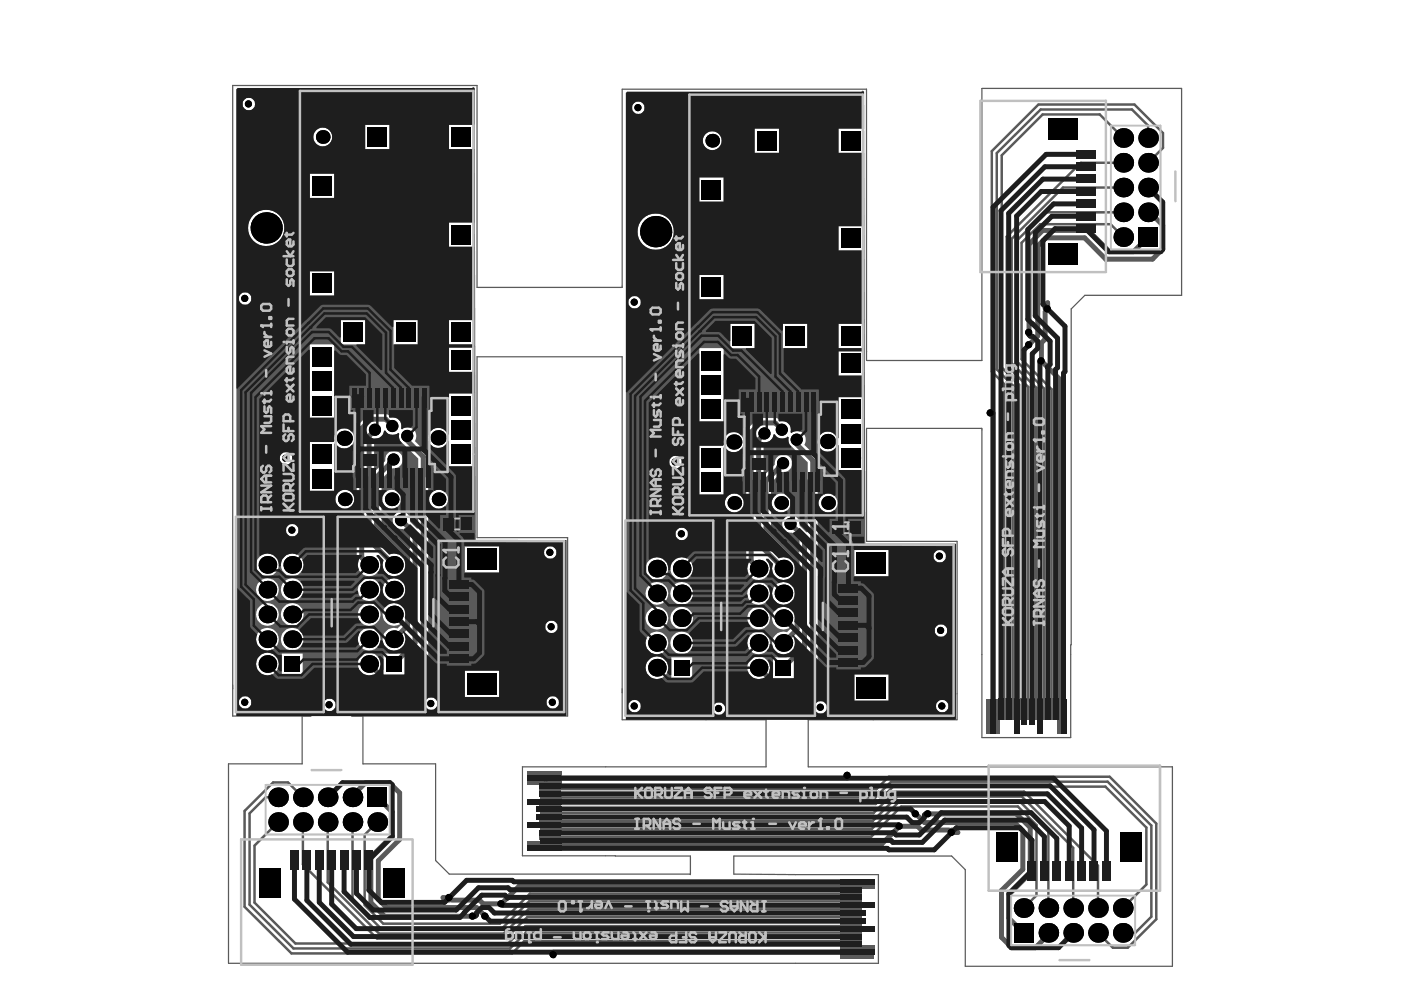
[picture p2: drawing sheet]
<svg xmlns="http://www.w3.org/2000/svg" width="297mm" height="210mm" viewBox="0 0 297 210" stroke-linecap="round" stroke-linejoin="round" font-family="sans-serif">
<path d="M93.1 109h7.3v3.7h-7.3zM94.5 109.6h4.4v2.6h-4.4zM95.7 110.9h2.1M96.7 109.8v2.1M175.5 109.8h7.3v3.7h-7.3zM176.9 110.4h4.4v2.6h-4.4zM178.1 111.7h2.1M179.1 110.6v2.1" fill="none" stroke="#5a5a5a" stroke-width=".21"/>
<path d="M63.9 151.5v10.1h-15.6v42.2h137.5v-18.7l-30.5-.1v-3.9h46l2.9 2.9v20.5h43.8v-42.2h-77v-10h31.5v-37.7h-19.2v-24h24.4v65.5h18.8l.1-90.7 2.9-2.9h20.5v-43.8h-42.3v57.6h-24.4v-57.4h-51.7v41.9h-30.7v-42.7h-51.7v133.4h16.6M74.4 151.5h45.7v-37.7h-19.2v-38.3h30.7v76.8h30.5v10h-51.6v18.8h35.6v3.9M76.8 151.5v10.1h15.4v20.5l2.9 2.9 51 .1" fill="none" stroke="#5a5a5a" stroke-width=".26"/>
<g fill="#5a5a5a">
<path d="M79.1 112.2l.3-.1 5 5-.2 .2a1.9 1.9 0 0 0-1.6 0l-3.5-3.4z"/>
<path d="M161.5 113l.3-.1 5 5-.2 .2a1.9 1.9 0 0 0-1.6 0l-3.5-3.4z"/>
<path d="M79.1 93l.3-.2a1.81 1.81 0 0 0 1.8-1.6l.2-.1a1.95 1.95 0 0 0 2.8 .5l.2 .2a1.85 1.85 0 0 0 .8 2l3.3 3.2v14.8l-.3 .1-1.4-1.5a1.86 1.86 0 0 0-1.8-2.2 1.86 1.86 0 0 0-1.9 2 1.86 1.86 0 0 0 2.1 1.7l1.6 1.5v2.7l-.3 .1-5.8-5.7v-4.2h.3a1.99 1.99 0 0 0 3.1 .9 1.99 1.99 0 0 0 0-3.2 1.99 1.99 0 0 0-3.1 1h-.3v-3.7l2.3-2.2a1.86 1.86 0 0 0 2.2-1.7 1.86 1.86 0 0 0-2-2 1.86 1.86 0 0 0-1.7 2.2l-2.1 2.1-.3-.1z"/>
<path d="M161.5 93.7l.3-.1a1.81 1.81 0 0 0 1.8-1.6l.2-.1a1.95 1.95 0 0 0 2.8 .5l.2 .2a1.85 1.85 0 0 0 .8 2l3.3 3.2v14.8l-.3 .1-1.4-1.5a1.86 1.86 0 0 0-1.8-2.2 1.86 1.86 0 0 0-1.9 2 1.86 1.86 0 0 0 2.1 1.7l1.6 1.5v2.7l-.3 .1-5.8-5.8v-4.1h.3a1.99 1.99 0 0 0 3.1 .9 1.99 1.99 0 0 0 0-3.2 1.99 1.99 0 0 0-3.1 1l-.3-.1v-3.6l2.3-2.2a1.86 1.86 0 0 0 2.2-1.8 1.86 1.86 0 0 0-2-1.9 1.86 1.86 0 0 0-1.7 2.2l-2.1 2-.3-.1z"/>
<path d="M132.4 19.7h49.6l.5-.6 .3 .3 .3 95.7h19.1v37.2h-69.8zM133.7 22.8a1.35 1.35 0 0 0 2.7 0 1.35 1.35 0 0 0-2.7 0zM148.7 29.8a2 2 0 0 0 4 0 2 2 0 0 0-4 0zM177.4 27.2v5.1h5.1v-5.1zM159.7 27.2v5.1h5.1v-5.1zM148 37.5v5.2h5.1v-5.2zM134.9 49a3.8 3.8 0 0 0 7.7 0 3.8 3.8 0 0 0-7.7 0zM177.4 47.9v5.1h5.1v-5.1zM148 58.2v5.1h5.1v-5.1zM132.9 64a1.35 1.35 0 0 0 2.7 0 1.35 1.35 0 0 0-2.7 0zM177.4 68.5v5.2h5.1v-5.2zM165.6 68.5v5.2h5.2v-5.2zM154.5 68.5v5.2h5.2v-5.2zM177.4 74.3v5.2h5.1v-5.2zM148 73.7v15.5h5.1v-15.5zM177.4 84v8.7h-.3a2.13 2.13 0 0 0-3.2-1 2.13 2.13 0 0 0 0 3.5 2.13 2.13 0 0 0 3.2-1h.3v5.3h5.1v-15.5zM148 94.3v10.3h5.1v-9.9l.3-.1a2.14 2.14 0 0 0 3.6 .3 2.14 2.14 0 0 0-1.3-3.4 2.14 2.14 0 0 0-2.5 2.6l-.3 .2zM141.6 97.8a1.33 1.33 0 0 0 2.6 0 1.33 1.33 0 0 0-2.6 0zM158.2 90.7l-.3 .3v.4v27.3v.5l.3 .3a2.42 2.42 0 0 0 2.6 3.2 2.42 2.42 0 0 0 1.5-3.9l.2-.2 1 1a2.4 2.4 0 0 0 .9 2.7 2.4 2.4 0 0 0 2.9-.1l.3 .1v1.3l-.3 .1a2.42 2.42 0 0 0-3.3 .2 2.42 2.42 0 0 0 0 3.3 2.42 2.42 0 0 0 3.3 .2l.3 .1v1.4l-.3 .1a2.41 2.41 0 0 0-3.3 .1 2.41 2.41 0 0 0 0 3.3 2.41 2.41 0 0 0 3.3 .2l.2 .2-1 1a2.39 2.39 0 0 0-3.1 2.7 2.39 2.39 0 0 0 3.9 1.4l.2 .2-1.1 1h-2.9v3.4l-.2 .1-.5-.6a2.37 2.37 0 0 0-2.1-3.1 2.37 2.37 0 0 0-2.6 2.6 2.37 2.37 0 0 0 3.1 2l2.3 2.2h4.5l4.9-4.9 .1-33.9h.3a2 2 0 0 0 3 1.2 2 2 0 0 0 0-3.3 2 2 0 0 0-3 1.1h-.3l-.1-8.9-2.7-2.9a1.83 1.83 0 0 0-.3-2.4 1.83 1.83 0 0 0-2.4-.1l-.2-.1a1.84 1.84 0 0 0-2.1-2.4l-.8-.6h-4zM153.4 106.4a2 2 0 0 0 4 0 2 2 0 0 0-4 0zM142.9 113a1.33 1.33 0 0 0 2.6 0 1.33 1.33 0 0 0-2.6 0zM197.5 117.7a1.33 1.33 0 0 0 2.6 0 1.33 1.33 0 0 0-2.6 0zM180.8 116.4v5.5h7.2v-5.5zM141.8 120.3a2.42 2.42 0 0 0 4.8 0 2.42 2.42 0 0 0-4.8 0zM136.6 120.3a2.42 2.42 0 0 0 4.8 0 2.42 2.42 0 0 0-4.8 0zM158.1 125.6a2.42 2.42 0 0 0 4.8 0 2.42 2.42 0 0 0-4.8 0zM141.8 125.6a2.42 2.42 0 0 0 4.8 0 2.42 2.42 0 0 0-4.8 0zM136.6 125.6a2.42 2.42 0 0 0 4.8 0 2.42 2.42 0 0 0-4.8 0zM158.1 130.8a2.42 2.42 0 0 0 4.8 0 2.42 2.42 0 0 0-4.8 0zM141.8 130.8a2.42 2.42 0 0 0 4.8 0 2.42 2.42 0 0 0-4.8 0zM136.6 130.8a2.42 2.42 0 0 0 4.8 0 2.42 2.42 0 0 0-4.8 0zM197.7 133.4a1.35 1.35 0 0 0 2.7 0 1.35 1.35 0 0 0-2.7 0zM158.1 136.1a2.42 2.42 0 0 0 4.8 0 2.42 2.42 0 0 0-4.8 0zM141.8 136.1a2.42 2.42 0 0 0 4.8 0 2.42 2.42 0 0 0-4.8 0zM136.6 136.1a2.42 2.42 0 0 0 4.8 0 2.42 2.42 0 0 0-4.8 0zM142 139.1v4.4h4.4v-4.4zM136.6 141.3a2.42 2.42 0 0 0 4.8 0 2.42 2.42 0 0 0-4.8 0zM180.8 142.7v5.6h7.2v-5.6zM198 149.4a1.35 1.35 0 0 0 2.7 0 1.35 1.35 0 0 0-2.7 0zM132.9 149.4a1.35 1.35 0 0 0 2.7 0 1.35 1.35 0 0 0-2.7 0zM172.3 149.7a1.33 1.33 0 0 0 2.6 0 1.33 1.33 0 0 0-2.6 0zM150.7 150a1.35 1.35 0 0 0 2.7 0 1.35 1.35 0 0 0-2.7 0z"/>
<path d="M50 18.9h49.6l.5-.6 .3 .3 .3 95.7h19.1v37.2h-69.8zM51.3 22a1.35 1.35 0 0 0 2.7 0 1.35 1.35 0 0 0-2.7 0zM66.3 29a2 2 0 0 0 4 0 2 2 0 0 0-4 0zM95 26.4v5.2h5.1v-5.2zM77.3 26.4v5.2h5.1v-5.2zM65.6 36.7v5.2h5.1v-5.2zM52.5 48.3a3.9 3.9 0 0 0 7.7 0 3.9 3.9 0 0 0-7.7 0zM95 47.1v5.1h5.1v-5.1zM65.6 57.4v5.1h5.1v-5.1zM50.5 63.2a1.35 1.35 0 0 0 2.7 0 1.35 1.35 0 0 0-2.7 0zM95 67.7v5.2h5.1v-5.2zM83.2 67.7v5.2h5.2v-5.2zM72.1 67.7v5.2h5.2v-5.2zM95 73.6v5.1h5.1v-5.1zM65.6 72.9v15.5h5.1v-15.5zM95 83.3v8.6l-.3 .1a2.13 2.13 0 0 0-3.2-1.1 2.13 2.13 0 0 0 0 3.5 2.13 2.13 0 0 0 3.2-1h.3v5.3h5.1v-15.4zM65.6 93.5v10.4h5.1v-10l.3-.1a2.14 2.14 0 0 0 3.5 .3 2.14 2.14 0 0 0-1.2-3.4 2.14 2.14 0 0 0-2.6 2.6l-.2 .2zM59.2 97a1.33 1.33 0 0 0 2.6 0 1.33 1.33 0 0 0-2.6 0zM75.8 89.9l-.3 .3v.4v27.4v.4l.3 .3a2.42 2.42 0 0 0 2.6 3.2 2.42 2.42 0 0 0 1.5-3.9l.2-.2 1 1a2.4 2.4 0 0 0 .9 2.7 2.4 2.4 0 0 0 2.9-.1l.3 .1v1.3l-.3 .1a2.42 2.42 0 0 0-3.3 .2 2.42 2.42 0 0 0 0 3.3 2.42 2.42 0 0 0 3.3 .2l.3 .1v1.4l-.3 .1a2.41 2.41 0 0 0-3.3 .1 2.41 2.41 0 0 0 0 3.3 2.41 2.41 0 0 0 3.3 .3l.2 .2-1 .9a2.39 2.39 0 0 0-3.1 2.7 2.39 2.39 0 0 0 3.9 1.4l.2 .2-1.1 1h-2.9v3.4l-.2 .1-.5-.6a2.37 2.37 0 0 0-2.1-3.1 2.37 2.37 0 0 0-2.6 2.6 2.37 2.37 0 0 0 3.1 2.1l2.3 2.1h4.5l4.9-4.9 .1-33.8h.3a2 2 0 0 0 3 1.1 2 2 0 0 0 0-3.3 2 2 0 0 0-3 1.1h-.3l-.1-8.9-2.7-2.9a1.83 1.83 0 0 0-.3-2.4 1.83 1.83 0 0 0-2.4 0l-.2-.2a1.84 1.84 0 0 0-2.1-2.4l-.8-.6h-4zM71 105.6a2 2 0 0 0 4 0 2 2 0 0 0-4 0zM60.5 112.2a1.33 1.33 0 0 0 2.6 0 1.33 1.33 0 0 0-2.6 0zM115.1 116.9a1.33 1.33 0 0 0 2.6 0 1.33 1.33 0 0 0-2.6 0zM98.4 115.6v5.6h7.2v-5.6zM59.4 119.5a2.42 2.42 0 0 0 4.8 0 2.42 2.42 0 0 0-4.8 0zM54.2 119.5a2.42 2.42 0 0 0 4.8 0 2.42 2.42 0 0 0-4.8 0zM75.7 124.8a2.42 2.42 0 0 0 4.8 0 2.42 2.42 0 0 0-4.8 0zM59.4 124.8a2.42 2.42 0 0 0 4.8 0 2.42 2.42 0 0 0-4.8 0zM54.2 124.8a2.42 2.42 0 0 0 4.8 0 2.42 2.42 0 0 0-4.8 0zM75.7 130a2.42 2.42 0 0 0 4.8 0 2.42 2.42 0 0 0-4.8 0zM59.4 130a2.42 2.42 0 0 0 4.8 0 2.42 2.42 0 0 0-4.8 0zM54.2 130a2.42 2.42 0 0 0 4.8 0 2.42 2.42 0 0 0-4.8 0zM115.3 132.7a1.35 1.35 0 0 0 2.7 0 1.35 1.35 0 0 0-2.7 0zM75.7 135.3a2.42 2.42 0 0 0 4.8 0 2.42 2.42 0 0 0-4.8 0zM59.4 135.3a2.42 2.42 0 0 0 4.8 0 2.42 2.42 0 0 0-4.8 0zM54.2 135.3a2.42 2.42 0 0 0 4.8 0 2.42 2.42 0 0 0-4.8 0zM59.6 138.3v4.4h4.4v-4.4zM54.2 140.5a2.42 2.42 0 0 0 4.8 0 2.42 2.42 0 0 0-4.8 0zM98.4 141.9v5.6h7.2v-5.6zM115.6 148.7a1.33 1.33 0 0 0 2.6 0 1.33 1.33 0 0 0-2.6 0zM50.5 148.7a1.35 1.35 0 0 0 2.7 0 1.35 1.35 0 0 0-2.7 0zM89.9 148.9a1.33 1.33 0 0 0 2.6 0 1.33 1.33 0 0 0-2.6 0zM68.3 149.2a1.35 1.35 0 0 0 2.7 0 1.35 1.35 0 0 0-2.7 0z"/>
</g>
<path d="M56.2 168.7h1.3" fill="none" stroke="#5a5a5a" stroke-width=".53"/>
<path d="M78.5 88.7l-2 1.9M76.5 118l1.6 1.5M74.6 168.3v.4M84.6 177.6h.1M95.1 189.9h-1.4l.6 .6h.8" fill="none" stroke="#5a5a5a" stroke-width="1.1"/>
<circle cx="102.7" cy="193.9" r=".53" fill="#5a5a5a"/>
<g fill="none" stroke="#5a5a5a" stroke-width="1.1">
<path d="M242.9 44.9h.4l2.7 2.8v4.9l-2.2 2.2-9.8 .1-4.5-4.6h-8.2l-1.8 1.8v19l-1.8 1.9M242.9 50.2l-3.1 3.1h-5.1l-4.4-4.5h-9.7l-2.9 2.9v18.7M221.1 65.9v5.9l-.8 .8v3.8l3.9 3.8v71.3M221.1 65.4v-.8l.5-.5v1.3M76.5 90.6v27.4M78.5 88.7h3.1l1.5 1.5M79.4 91l-1.3 1.3v22l5.2 5.2M83.3 97.2l-3.6 3.7v10l6.5 6.5v15l-2.9 2.9M86.2 92.3l-.5 .5 3.8 3.8v43l-4.3 4.3h-3.7l-3.4-3.4M161.8 91.7l-1.3 1.4v22l5.2 5.2M165.5 91l-1.5-1.5h-3.1l-2 1.9v27.3l1.6 1.6M165.7 98l-3.6 3.7v10l6.5 6.5v15l-2.9 2.8"/>
<path d="M168.6 93.1l-.5 .5 3.8 3.8v42.9l-4.3 4.4h-3.7l-3.4-3.4M209.3 87.4h.8v64.1M84.9 110.1l2.9 2.9v23l-4.5 4.5M167.3 110.9l2.9 2.9v23l-4.5 4.5M74.6 168.3l2.8-2.7h4.9l2.3 2.2v9.8M79.8 168.7l3.2 3.1v5.1l-4.5 4.4v9.7l2.9 2.9h18.6M84.6 177.6l-4.6 4.5v8.2l1.8 1.7h19l1.9 1.9M179.3 163.8v.8h-64.2M193.7 172.2l1.9 1.9h19.1l1.7 1.7v8.2l-4.6 4.5 .1 9.8 2.2 2.2h5l2.7-2.7v-.4M196.3 172.2h18.7l3 2.9v9.7l-4.5 4.5v5l3.1 3.1M200.8 175.6h-5.9l-.8-.8h-3.8l-3.8 3.9h-71.4M201.3 175.6h.8l.5 .6h-1.3"/>
<path d="M181.3 187.4h-71.4l-3.8 3.9h-3.9l-.7-.8h-5.9M181.3 201.5h-64.2v.8"/>
</g>
<g fill="none" stroke="#5a5a5a" stroke-width=".53">
<path d="M237.7 29.2l-5-5h-12.1l-8.7 8.7v44.8l3.7 3.7v68.5l.3 .2M237.7 34.4h-9l-15.7 15.7v27.2l4.6 4.6v68.2M237.7 39.7h-12.8l-10.9 10.8v26.4l5.2 5.1v68.1M242.9 34.4l3.1-3.1v-3.1l-6-6.1h-20.3l-9.9 9.9v46.6l2.7 2.7v68.7l.1 .1M242.9 27.9v-1.3l-3.4-3.4h-19.3l-9.3 9.2v45.8l3.3 3.3v68.6M237.7 44.9h-16.6l-6 6.1v25.4l5.8 5.8v67.9M237.7 50.2l-2.7-2.8h-14.9l-4 4v24.6l6.4 6.4v67.7M56.2 168.7l-3.4 3.4v19.3l9.3 9.3h45.8l3.4-3.4h68.7M58.8 174l-5 4.9v12.1l8.7 8.6h45l3.7-3.6h68.5l.3-.3M64.1 168.7l-3.2-3.1h-3.1l-6 6v20.3l9.9 9.8h46.6l2.7-2.6 69-.1M64.1 174v8.9l15.7 15.7h27.2l4.6-4.6h68.4M69.3 174v12.7l10.9 10.8h26.4l5.2-5.1h68.2"/>
<path d="M74.6 174v16.5l6 6h25.6l5.8-5.8h68M79.8 174l-2.6 2.6v14.9l3.9 3.9h24.7l6.3-6.3h67.9M116.5 170.4l.2-.3h68.6l3.6-3.6h45l8.6 8.6v12.1l-5 4.9M116.5 167.1l.1-.1h68.8l2.7-2.6h46.7l9.8 9.9v20.2l-6 6h-3.2l-3.1-3.1M116.5 173.7h68.1l5.2-5.1h26.4l10.8 10.8v12.7M116.5 172.1h68.3l4.6-4.6h27.3l15.6 15.7v8.9M116.5 177h67.8l6.4-6.4h24.6l4 4v14.9l-2.7 2.6M116.5 175.4h68l5.8-5.8h25.5l6 6v16.5M116.5 168.8h68.7l3.3-3.4h45.8l9.3 9.3v19.3l-3.4 3.4h-1.3"/>
</g>
<g fill="#000">
<circle cx="52.6" cy="22" r=".76"/>
<circle cx="68.3" cy="29" r="1.45"/>
<circle cx="135" cy="22.8" r=".76"/>
<circle cx="150.7" cy="29.8" r="1.45"/>
<circle cx="237.7" cy="29.2" r="2.08"/>
<circle cx="237.7" cy="34.4" r="2.08"/>
<circle cx="237.7" cy="39.7" r="2.08"/>
<circle cx="242.9" cy="34.4" r="2.08"/>
<circle cx="242.9" cy="39.7" r="2.08"/>
<circle cx="242.9" cy="29.2" r="2.08"/>
<circle cx="56.3" cy="48.2" r="3.3"/>
<circle cx="138.7" cy="49" r="3.3"/>
<circle cx="237.7" cy="50.2" r="2.08"/>
<circle cx="237.7" cy="44.9" r="2.08"/>
<circle cx="242.9" cy="44.9" r="2.08"/>
<circle cx="51.8" cy="63.1" r=".76"/>
<circle cx="134.2" cy="63.9" r=".76"/>
<circle cx="217.6" cy="70.3" r=".76"/>
<circle cx="217.6" cy="72.9" r=".76"/>
<circle cx="220.3" cy="76.4" r=".76"/>
<circle cx="221.6" cy="65.3" r=".76"/>
<circle cx="60.4" cy="97" r=".76"/>
<circle cx="72.8" cy="92.7" r="1.6"/>
<circle cx="79.3" cy="90.9" r="1.29"/>
<circle cx="83" cy="90.1" r="1.29"/>
<circle cx="83.3" cy="97.2" r="1.29"/>
<circle cx="86.2" cy="92.2" r="1.29"/>
<circle cx="92.7" cy="92.6" r="1.6"/>
<circle cx="142.8" cy="97.7" r=".76"/>
<circle cx="155.3" cy="93.5" r="1.6"/>
<circle cx="161.7" cy="91.7" r="1.29"/>
<circle cx="165.4" cy="90.9" r="1.29"/>
<circle cx="165.7" cy="98" r="1.29"/>
<circle cx="168.6" cy="93" r="1.29"/>
<circle cx="175.1" cy="93.4" r="1.6"/>
<circle cx="209.5" cy="87.4" r=".76"/>
<circle cx="56.6" cy="119.5" r="1.87"/>
<circle cx="61.7" cy="112.2" r=".76"/>
<circle cx="61.8" cy="119.5" r="1.87"/>
<circle cx="73" cy="105.6" r="1.45"/>
<circle cx="78.1" cy="119.5" r="1.87"/>
<circle cx="82.9" cy="105.6" r="1.45"/>
<circle cx="83.3" cy="119.5" r="1.87"/>
<circle cx="84.8" cy="110.1" r="1.29"/>
<circle cx="92.8" cy="105.6" r="1.45"/>
<circle cx="116.3" cy="116.9" r=".76"/>
<circle cx="144.2" cy="113" r=".76"/>
<circle cx="155.4" cy="106.4" r="1.45"/>
<circle cx="165.3" cy="106.4" r="1.45"/>
<circle cx="167.2" cy="110.9" r="1.29"/>
<circle cx="175.2" cy="106.4" r="1.45"/>
<circle cx="198.7" cy="117.7" r=".76"/>
<circle cx="56.6" cy="135.3" r="1.87"/>
<circle cx="56.6" cy="124.8" r="1.87"/>
<circle cx="56.6" cy="130" r="1.87"/>
<circle cx="61.8" cy="124.8" r="1.87"/>
<circle cx="61.8" cy="135.3" r="1.87"/>
<circle cx="61.8" cy="130" r="1.87"/>
<circle cx="78.1" cy="124.8" r="1.87"/>
<circle cx="78.1" cy="135.3" r="1.87"/>
<circle cx="78.1" cy="130" r="1.87"/>
<circle cx="83.3" cy="135.3" r="1.87"/>
<circle cx="83.3" cy="130" r="1.87"/>
<circle cx="83.3" cy="124.8" r="1.87"/>
<circle cx="116.6" cy="132.6" r=".76"/>
<circle cx="139" cy="120.3" r="1.87"/>
<circle cx="139" cy="136" r="1.87"/>
<circle cx="139" cy="130.8" r="1.87"/>
<circle cx="139" cy="125.6" r="1.87"/>
<circle cx="144.2" cy="120.3" r="1.87"/>
<circle cx="144.2" cy="125.6" r="1.87"/>
<circle cx="144.2" cy="130.8" r="1.87"/>
<circle cx="144.2" cy="136" r="1.87"/>
<circle cx="160.5" cy="130.8" r="1.87"/>
<circle cx="160.5" cy="136" r="1.87"/>
<circle cx="160.5" cy="120.3" r="1.87"/>
<circle cx="160.5" cy="125.6" r="1.87"/>
<circle cx="165.7" cy="130.8" r="1.87"/>
<circle cx="165.7" cy="125.6" r="1.87"/>
<circle cx="165.7" cy="136" r="1.87"/>
<circle cx="165.7" cy="120.3" r="1.87"/>
<circle cx="199" cy="133.4" r=".76"/>
<circle cx="51.8" cy="148.6" r=".76"/>
<circle cx="56.6" cy="140.5" r="1.87"/>
<circle cx="69.6" cy="149.1" r=".76"/>
<circle cx="78.1" cy="140.5" r="1.87"/>
<circle cx="91.1" cy="148.9" r=".76"/>
<circle cx="116.9" cy="148.6" r=".76"/>
<circle cx="134.2" cy="149.4" r=".76"/>
<circle cx="139" cy="141.3" r="1.87"/>
<circle cx="152" cy="149.9" r=".76"/>
<circle cx="160.5" cy="141.3" r="1.87"/>
<circle cx="173.5" cy="149.7" r=".76"/>
<circle cx="199.3" cy="149.4" r=".76"/>
<circle cx="58.8" cy="174" r="2.08"/>
<circle cx="58.8" cy="168.7" r="2.08"/>
<circle cx="64.1" cy="174" r="2.08"/>
<circle cx="64.1" cy="168.7" r="2.08"/>
<circle cx="69.3" cy="168.7" r="2.08"/>
<circle cx="69.3" cy="174" r="2.08"/>
<circle cx="74.6" cy="174" r="2.08"/>
<circle cx="74.6" cy="168.7" r="2.08"/>
<circle cx="79.8" cy="174" r="2.08"/>
<circle cx="179.2" cy="164.1" r=".76"/>
<circle cx="190.2" cy="174.8" r=".76"/>
<circle cx="193.6" cy="172.2" r=".76"/>
<circle cx="196.3" cy="172.2" r=".76"/>
<circle cx="201.3" cy="176.1" r=".76"/>
<circle cx="95" cy="189.9" r=".76"/>
<circle cx="100" cy="193.8" r=".76"/>
<circle cx="102.6" cy="193.8" r=".76"/>
<circle cx="106" cy="191.2" r=".76"/>
<circle cx="216.6" cy="192.1" r="2.08"/>
<circle cx="221.8" cy="192.1" r="2.08"/>
<circle cx="221.8" cy="197.4" r="2.08"/>
<circle cx="227" cy="197.4" r="2.08"/>
<circle cx="227" cy="192.1" r="2.08"/>
<circle cx="232.3" cy="192.1" r="2.08"/>
<circle cx="232.3" cy="197.4" r="2.08"/>
<circle cx="237.5" cy="197.4" r="2.08"/>
<circle cx="237.5" cy="192.1" r="2.08"/>
<circle cx="117" cy="202" r=".76"/>
</g>
<g fill="#000">
<path d="M77.8 26.9h4.1v4.1h-4.1z" fill-rule="evenodd"/>
<path d="M95.5 26.9h4.1v4.1h-4.1z" fill-rule="evenodd"/>
<path d="M160.2 27.7h4.1v4.1h-4.1z" fill-rule="evenodd"/>
<path d="M177.9 27.7h4.1v4.1h-4.1z" fill-rule="evenodd"/>
<path d="M221.7 25.1h6.2v4.5h-6.2z" fill-rule="evenodd"/>
<path d="M66.1 37.3h4.1v4.1h-4.1z" fill-rule="evenodd"/>
<path d="M95.5 47.6h4.1v4.1h-4.1z" fill-rule="evenodd"/>
<path d="M148.5 38.1h4.1v4h-4.1z" fill-rule="evenodd"/>
<path d="M177.9 48.4h4.1v4.1h-4.1z" fill-rule="evenodd"/>
<path d="M221.7 51.4h6.2v4.5h-6.2z" fill-rule="evenodd"/>
<path d="M240.8 48.1h4.1v4.1h-4.1z" fill-rule="evenodd"/>
<path d="M66.1 73.4h4.1v4.2h-4.1z" fill-rule="evenodd"/>
<path d="M66.1 57.9h4.1v4.1h-4.1z" fill-rule="evenodd"/>
<path d="M72.6 68.3h4.1v4h-4.1z" fill-rule="evenodd"/>
<path d="M83.8 68.3h4.1v4h-4.1z" fill-rule="evenodd"/>
<path d="M95.5 68.3h4.1v4h-4.1z" fill-rule="evenodd"/>
<path d="M95.5 74.1h4.1v4.1h-4.1z" fill-rule="evenodd"/>
<path d="M148.5 74.2h4.1v4.2h-4.1z" fill-rule="evenodd"/>
<path d="M148.5 58.7h4.1v4.1h-4.1z" fill-rule="evenodd"/>
<path d="M155 69h4.1v4.1h-4.1z" fill-rule="evenodd"/>
<path d="M166.2 69h4.1v4.1h-4.1z" fill-rule="evenodd"/>
<path d="M177.9 69h4.1v4.1h-4.1z" fill-rule="evenodd"/>
<path d="M177.9 74.9h4.1v4.1h-4.1z" fill-rule="evenodd"/>
<path d="M66.1 78.6h4.1v4.1h-4.1z" fill-rule="evenodd"/>
<path d="M66.1 83.8h4.1v4.1h-4.1z" fill-rule="evenodd"/>
<path d="M66.1 94.1h4.1v4h-4.1z" fill-rule="evenodd"/>
<path d="M95.5 88.9h4.1v4.1h-4.1z" fill-rule="evenodd"/>
<path d="M95.5 83.8h4.1v4.1h-4.1z" fill-rule="evenodd"/>
<path d="M95.5 94.1h4.1v4h-4.1z" fill-rule="evenodd"/>
<path d="M148.5 94.8h4.1v4.1h-4.1z" fill-rule="evenodd"/>
<path d="M148.5 79.4h4.1v4.1h-4.1z" fill-rule="evenodd"/>
<path d="M148.5 84.6h4.1v4.1h-4.1z" fill-rule="evenodd"/>
<path d="M177.9 94.8h4.1v4.1h-4.1z" fill-rule="evenodd"/>
<path d="M177.9 84.6h4.1v4.1h-4.1z" fill-rule="evenodd"/>
<path d="M177.9 89.7h4.1v4.1h-4.1z" fill-rule="evenodd"/>
<path d="M66.1 99.2h4.1v4.1h-4.1z" fill-rule="evenodd"/>
<path d="M148.5 100h4.1v4.1h-4.1z" fill-rule="evenodd"/>
<path d="M98.9 116.1h6.2v4.5h-6.2z" fill-rule="evenodd"/>
<path d="M181.3 116.9h6.2v4.5h-6.2z" fill-rule="evenodd"/>
<path d="M60.1 138.8h3.4v3.4h-3.4z" fill-rule="evenodd"/>
<path d="M81.7 138.8h3.3v3.4h-3.3z" fill-rule="evenodd"/>
<path d="M98.9 142.4h6.2v4.6h-6.2z" fill-rule="evenodd"/>
<path d="M142.5 139.6h3.4v3.4h-3.4z" fill-rule="evenodd"/>
<path d="M164.1 139.6h3.3v3.4h-3.3z" fill-rule="evenodd"/>
<path d="M181.3 143.2h6.2v4.5h-6.2z" fill-rule="evenodd"/>
<path d="M77.7 166.7h4.2v4.1h-4.2z" fill-rule="evenodd"/>
<path d="M54.7 183.7h4.6v6.2h-4.6z" fill-rule="evenodd"/>
<path d="M81.1 183.7h4.6v6.2h-4.6z" fill-rule="evenodd"/>
<path d="M214.5 195.3h4.2v4.2h-4.2z" fill-rule="evenodd"/>
<path d="M210.7 176.2h4.6v6.2h-4.6z" fill-rule="evenodd"/>
<path d="M237.1 176.2h4.5v6.2h-4.5z" fill-rule="evenodd"/>
</g>
<g fill="#5a5a5a">
<path d="M212 147.8h1.2v4.6h-1.2z" fill-rule="evenodd"/>
<path d="M210.3 147.9h1.3v7.2h-1.3z" fill-rule="evenodd"/>
<path d="M215.3 147.8h1.3v4.6h-1.3z" fill-rule="evenodd"/>
<path d="M218.7 147.8h1.2v4.6h-1.2z" fill-rule="evenodd"/>
<path d="M220.2 147.8h1.3v4.6h-1.3z" fill-rule="evenodd"/>
<path d="M223.5 147.9h1.3v7.2h-1.3z" fill-rule="evenodd"/>
<path d="M114.2 176.5h4.5v1.2h-4.5z" fill-rule="evenodd"/>
<path d="M111.5 178h7.2v1.3h-7.2z" fill-rule="evenodd"/>
<path d="M114.2 173.2h4.5v1.2h-4.5z" fill-rule="evenodd"/>
<path d="M114.2 168.2h4.6v1.2h-4.6z" fill-rule="evenodd"/>
<path d="M114.2 169.9h4.5v1.2h-4.5z" fill-rule="evenodd"/>
<path d="M111.5 164.8h7.2v1.3h-7.2z" fill-rule="evenodd"/>
<path d="M114.2 166.6h4.5v1.2h-4.5z" fill-rule="evenodd"/>
<path d="M114.2 171.5h4.6v1.2h-4.6z" fill-rule="evenodd"/>
<path d="M114.2 174.8h4.6v1.2h-4.6z" fill-rule="evenodd"/>
<path d="M111.5 163.2h7.2v1.3h-7.2z" fill-rule="evenodd"/>
<path d="M208.7 147.9h1.2v7.2h-1.2z" fill-rule="evenodd"/>
<path d="M213.6 147.8h1.3v4.6h-1.3z" fill-rule="evenodd"/>
<path d="M216.9 147.8h1.3v4.6h-1.3z" fill-rule="evenodd"/>
<path d="M221.9 147.8h1.2v4.6h-1.2z" fill-rule="evenodd"/>
<path d="M177.8 201.7h7.2v1.2h-7.2z" fill-rule="evenodd"/>
<path d="M177.7 198.4h4.6v1.2h-4.6z" fill-rule="evenodd"/>
<path d="M177.7 195.1h4.6v1.2h-4.6z" fill-rule="evenodd"/>
<path d="M177.7 193.4h4.5v1.3h-4.5z" fill-rule="evenodd"/>
<path d="M177.7 190.1h4.5v1.3h-4.5z" fill-rule="evenodd"/>
<path d="M177.7 188.5h4.6v1.2h-4.6z" fill-rule="evenodd"/>
<path d="M177.7 196.7h4.5v1.3h-4.5z" fill-rule="evenodd"/>
<path d="M177.7 200h7.3v1.2h-7.3z" fill-rule="evenodd"/>
<path d="M177.7 191.8h4.6v1.2h-4.6z" fill-rule="evenodd"/>
<path d="M177.7 186.8h7.3v1.2h-7.3z" fill-rule="evenodd"/>
</g>
<g fill="#1e1e1e">
<path d="M159.2 96.8h2.8v2.5h-2.8z"/>
<path d="M63.7 122.9h11.2l.2 .2-.9 .9h-10.1l-.5-.9z"/>
<path d="M146.5 136.8h9.2l2.5-2.5 .3 .1 .1 .2a2.33 2.33 0 0 0-.3 2.4l-.7 .8h-11.4l-.1-.3z"/>
<path d="M146.5 126.3h10.4l1-.5h.2l.1 .5-.1 .2a1.38 1.38 0 0 0-1.4 .8h-10.5l-.1-.3z"/>
<path d="M146.1 123.7h11.2l.2 .2-.9 .9h-10.1l-.5-.9z"/>
<path d="M164.7 87.6h5v3.3l-.6 .4a1.76 1.76 0 0 0-1.6 .3l-.2-.1a1.83 1.83 0 0 0-.5-1.9 1.83 1.83 0 0 0-1.9-.4l-.2-.1z"/>
<path d="M63.4 133.2l2.4-2.4h10l.6 .8-.1 .3a1.27 1.27 0 0 0-1.3 .3l-2.3 2.3h-8.6l-.2-.4-.5-.6z"/>
<path d="M64.1 136h9.2l2.5-2.5 .3 .1 .1 .2a2.33 2.33 0 0 0-.3 2.5l-.7 .7h-11.4l-.1-.3z"/>
<path d="M65 117.4h11.5l.1 .3a2.32 2.32 0 0 0-.7 2.8l-.7 .8h-11.4l-.1-.3a2.33 2.33 0 0 0 .3-2.5z"/>
<path d="M64.1 125.6h10.4l1-.6h.2l.1 .5-.1 .2a1.38 1.38 0 0 0-1.4 .8h-10.5l-.1-.3z"/>
<path d="M85.4 111.9l.5-.2 .6-.7 .3-.1 4.8 4.8v2.4l-.2 .1-6.1-6.1z"/>
<path d="M80.1 103.7h1.6l.1 .3a1.97 1.97 0 0 0-.6 2.7 1.97 1.97 0 0 0 2.8 .6l.2 .1v1a1.74 1.74 0 0 0-1.1 1.2l-.2 .1-2.8-2.8z"/>
<path d="M82.3 86.8h5v3.3l-.6 .4a1.76 1.76 0 0 0-1.6 .4l-.2-.2a1.83 1.83 0 0 0-.5-1.9 1.83 1.83 0 0 0-1.9-.4l-.2-.1z"/>
<path d="M145.8 133.9l2.4-2.3h10l.6 .8-.1 .3a1.27 1.27 0 0 0-1.3 .3l-2.3 2.3h-8.6l-.2-.5-.5-.5z"/>
<path d="M147.4 118.2h11.5l.1 .3a2.32 2.32 0 0 0-.7 2.8l-.7 .7h-11.4l-.1-.2a2.33 2.33 0 0 0 .3-2.5z"/>
<path d="M167.8 112.7l.5-.2 .6-.7 .3-.1 4.8 4.8v2.3l-.2 .2-6.1-6.1z"/>
<path d="M173.3 94.9l.2-.1a2.13 2.13 0 0 0 3.6-.6h.3v5.2l-.3 .1-3.8-3.9z"/>
<path d="M174.1 99.8l.3-.1 2.4 2.4v2.7l-.3 .2a1.75 1.75 0 0 0-2.2-.3l-.2-.2z"/>
<path d="M162.5 104.5h1.6l.1 .2a1.97 1.97 0 0 0-.6 2.8 1.97 1.97 0 0 0 2.8 .5l.2 .2v1a1.74 1.74 0 0 0-1.1 1.2l-.2 .1-2.8-2.8z"/>
<path d="M172.4 104.5h1.6l.1 .2a1.98 1.98 0 0 0-.5 2.9 1.98 1.98 0 0 0 2.9 .3l.3 .1v1.8h-1.3v2.8l-.3 .1-2.8-2.9z"/>
<path d="M95.1 98.7h5.3v10.3h-3.4v3.5l-.2 .1-.4-.4 .1-11.3-.1-.4-1.5-1.6z"/>
<path d="M76.8 96h2.8v2.6h-2.8z"/>
<path d="M91.7 99l.3-.1 2.4 2.4v2.7l-.3 .2a1.75 1.75 0 0 0-2.2-.3l-.2-.2z"/>
<path d="M90 103.7h1.6l.1 .3a1.98 1.98 0 0 0-.5 2.8 1.98 1.98 0 0 0 2.9 .3l.3 .2v1.7h-1.3v2.8l-.3 .1-2.8-2.9z"/>
<path d="M90.9 94.2l.2-.1a2.13 2.13 0 0 0 3.6-.7h.3v5.2l-.3 .1-3.8-3.9z"/>
<path d="M76.8 86.8h2.2v2.4a1.84 1.84 0 0 0-1.4 2 1.84 1.84 0 0 0 1.8 1.6 1.84 1.84 0 0 0 1.8-1.6l.2-.1a1.95 1.95 0 0 0 2.8 .5l.2 .2a1.89 1.89 0 0 0 .6 1.9l-.1 .2h-8.1z"/>
<path d="M69 67.1h8.3l3.6 3.6v7.6l-.3 .1-5.2-5.3 .1-.2h1.8v-5.2h-5.2v3.7l-.2 .1-2-2h-2.9l-.1-.3z"/>
<path d="M159.2 87.6h2.2v2.4a1.84 1.84 0 0 0-1.4 2 1.84 1.84 0 0 0 1.8 1.6 1.84 1.84 0 0 0 1.8-1.6l.2-.1a1.95 1.95 0 0 0 2.8 .5l.2 .2a1.89 1.89 0 0 0 .6 1.9l-.1 .2h-8.1z"/>
<path d="M151.4 67.9h8.3l3.6 3.6v7.6l-.3 .1-5.2-5.3 .1-.2h1.8v-5.2h-5.2v3.6l-.2 .1-2-1.9-2.9-.1-.1-.2z"/>
<path d="M177.5 99.5h5.3v10.3h-3.4v3.4l-.2 .1-.4-.3 .1-11.3-.1-.4-1.5-1.6z"/>
<path d="M54.8 84.4l10.5-10.4 .3 .1v14.3h5.1v-14.2l.3-.1a2.01 2.01 0 0 0 2.3 1l4.1 4.1v2.4h-3.5v5.2h.8v4.5h-.3a2.14 2.14 0 0 0-2.6-.4 2.14 2.14 0 0 0-1.1 2.4l-.2 .2h-4.9v10.4h5.1v-10l.3-.1a2.15 2.15 0 0 0 3.4 .4l.3 .1v9.4h1.6l.1 4.5 11.9 12 .1 11.3 6.1 6.2v.7h-1.3l-7.6-7.6a2.37 2.37 0 0 0-1.1-2.9 2.37 2.37 0 0 0-2.9 .5l-.3 .1-1.6-1.6v-.3a2.36 2.36 0 0 0 .3-3.3l.1-.3h.4l.7 .8a2.37 2.37 0 0 0 1.8 3.3 2.37 2.37 0 0 0 2.7-2.7 2.37 2.37 0 0 0-3.4-1.8l-1.2-1.1-1.2-.1-.1-.2a2.31 2.31 0 0 0-.2-3.5l.1-.3h.4l1.1 1.1a2.37 2.37 0 0 0 1.8 3.4 2.37 2.37 0 0 0 2.7-2.7 2.37 2.37 0 0 0-3.4-1.8l-1.3-1.3-.5-.2h-15.8l-.6 .2-1.3 1.3a2.32 2.32 0 0 0-3.3 2.3l-.3 .2-.3-.2a2.36 2.36 0 0 0-1.2-2.3 2.36 2.36 0 0 0-2.6 .2l-.3-.1zM59.2 97a1.33 1.33 0 0 0 2.6 0 1.33 1.33 0 0 0-2.6 0zM71 105.6a2 2 0 0 0 4 0 2 2 0 0 0-4 0zM60.5 112.2a1.33 1.33 0 0 0 2.6 0 1.33 1.33 0 0 0-2.6 0z"/>
<path d="M132.4 19.7l.3-.3h50.1v7.8h-5.4v5.1l5.4 .1v15.4l-5.4 .1v5.1l5.4 .1v15.4h-5.4v5.2h5.1h.3v.6h-5.4v5.2h5.4v4.5h-5.4v8.7h-.3a2.12 2.12 0 0 0-3.6-.6l-.2-.1v-9.6h-3.8l-3.7-3.8v-4.9h5v-5.2h-5.2v1.4l-.2 .1-4.8-4.7h-9.8l-.6 .2-17.5 17.5h-.3zM133.7 22.8a1.35 1.35 0 0 0 2.7 0 1.35 1.35 0 0 0-2.7 0zM148.7 29.8a2 2 0 0 0 4 0 2 2 0 0 0-4 0zM159.7 27.2v5.1h5.1v-5.1zM148 37.5v5.2h5.1v-5.2zM134.9 49a3.8 3.8 0 0 0 7.7 0 3.8 3.8 0 0 0-7.7 0zM148 58.2v5.1h5.1v-5.1zM132.9 64a1.35 1.35 0 0 0 2.7 0 1.35 1.35 0 0 0-2.7 0z"/>
<path d="M137.2 85.2l10.5-10.4 .3 .1v14.3h5.1v-14.2l.3-.1a2.01 2.01 0 0 0 2.3 1l4.1 4.1v2.4h-3.5v5.2h.8v4.5h-.3a2.14 2.14 0 0 0-2.6-.4 2.14 2.14 0 0 0-1 2.4l-.3 .2h-4.9v10.3h5.1v-9.9l.3-.1a2.15 2.15 0 0 0 3.4 .3l.3 .1v9.5h1.6l.1 4.5 11.9 12 .1 11.3 6.1 6.2v.6h-1.3l-7.6-7.6a2.37 2.37 0 0 0-1.1-2.8 2.37 2.37 0 0 0-2.9 .5l-.3 .1-1.6-1.6v-.4a2.36 2.36 0 0 0 .3-3.2l.1-.3h.4l.7 .8a2.37 2.37 0 0 0 1.8 3.3 2.37 2.37 0 0 0 2.7-2.7 2.37 2.37 0 0 0-3.3-1.8l-1.3-1.1-1.2-.1-.1-.3a2.31 2.31 0 0 0-.2-3.4l.1-.3h.4l1.1 1.1a2.37 2.37 0 0 0 1.8 3.4 2.37 2.37 0 0 0 2.7-2.7 2.37 2.37 0 0 0-3.3-1.8l-1.4-1.3-.5-.3h-15.8l-.6 .3-1.3 1.3a2.32 2.32 0 0 0-3.3 2.3l-.3 .2-.3-.2a2.36 2.36 0 0 0-1.2-2.3 2.36 2.36 0 0 0-2.6 .2l-.3-.1zM141.6 97.8a1.33 1.33 0 0 0 2.6 0 1.33 1.33 0 0 0-2.6 0zM153.4 106.4a2 2 0 0 0 4 0 2 2 0 0 0-4 0zM142.9 113a1.33 1.33 0 0 0 2.6 0 1.33 1.33 0 0 0-2.6 0z"/>
<path d="M132.4 125.3l.3-.1 2.6 2.7 .1 5.6 1.4 1.5a2.37 2.37 0 0 0 .5 2.7 2.37 2.37 0 0 0 2.7 .5l1.2 1.1 .8 .1v3.5h-.3l-.6-.6a2.37 2.37 0 0 0-1.8-3.4 2.37 2.37 0 0 0-2.7 2.7 2.37 2.37 0 0 0 3.4 1.8l.8 .8 .5 .2h4.9l.5-.2 2.2-2.1h9.3a2.4 2.4 0 0 0 3.5 1.3 2.4 2.4 0 0 0 .7-3.6l.1-.2h.4l.6 .6v3.3h4.5v-4.4h-3.3l-1.2-1.1-1.2-.1-.1-.2 .4-.4 .3-1h.2l.3 .2a2.39 2.39 0 0 0 3.3 1.7 2.39 2.39 0 0 0 .9-3.7l.2-.2 6.9 6.9h2.2v.5h5.2v-.5h.5a3.8 3.8 0 0 0 2.3-1.9v-13.6l-2.3-2.2-.5-.1v-.4h-1.5v-.8l.2-.3h7.2v-5.5h-7.2l-.2-.2a2.11 2.11 0 0 0-1-2.4l.1-.2h3.1v1.5h19.4l-.1 37.2h-69.7zM197.5 117.7a1.33 1.33 0 0 0 2.6 0 1.33 1.33 0 0 0-2.6 0zM197.7 133.4a1.35 1.35 0 0 0 2.7 0 1.35 1.35 0 0 0-2.7 0zM180.8 142.7v5.6h7.2v-5.6zM198 149.4a1.35 1.35 0 0 0 2.7 0 1.35 1.35 0 0 0-2.7 0zM132.9 149.4a1.35 1.35 0 0 0 2.7 0 1.35 1.35 0 0 0-2.7 0zM172.3 149.7a1.33 1.33 0 0 0 2.6 0 1.33 1.33 0 0 0-2.6 0zM150.7 150a1.35 1.35 0 0 0 2.7 0 1.35 1.35 0 0 0-2.7 0z"/>
<path d="M50 124.5h.3l2.6 2.6 .1 5.6 1.4 1.6a2.37 2.37 0 0 0 .5 2.6 2.37 2.37 0 0 0 2.7 .5l1.2 1.2h.8v3.5h-.3l-.6-.6a2.37 2.37 0 0 0-1.8-3.3 2.37 2.37 0 0 0-2.7 2.6 2.37 2.37 0 0 0 3.4 1.9l.8 .7 .5 .2h4.9l.5-.2 2.2-2.1h9.3a2.4 2.4 0 0 0 3.5 1.3 2.4 2.4 0 0 0 .7-3.6l.1-.2h.4l.6 .7v3.2h4.5v-4.4h-3.3l-1.2-1.1-1.2-.1-.1-.2 .4-.4 .3-1h.2l.3 .2a2.39 2.39 0 0 0 3.3 1.7 2.39 2.39 0 0 0 .9-3.7l.2-.2 6.9 6.9h2.2v.5h5.2v-.5h.5a3.8 3.8 0 0 0 2.3-1.8v-13.7l-2.3-2.2-.5-.1v-.4h-1.5v-.8l.2-.2h7.2v-5.6h-7.2l-.2-.2a2.11 2.11 0 0 0-1-2.4l.1-.2h3.1v1.5h19.4l-.1 37.2h-69.7zM115.1 116.9a1.33 1.33 0 0 0 2.6 0 1.33 1.33 0 0 0-2.6 0zM115.3 132.7a1.35 1.35 0 0 0 2.7 0 1.35 1.35 0 0 0-2.7 0zM98.4 141.9v5.6h7.2v-5.6zM115.6 148.7a1.33 1.33 0 0 0 2.6 0 1.33 1.33 0 0 0-2.6 0zM50.5 148.7a1.35 1.35 0 0 0 2.7 0 1.35 1.35 0 0 0-2.7 0zM89.9 148.9a1.33 1.33 0 0 0 2.6 0 1.33 1.33 0 0 0-2.6 0zM68.3 149.2a1.35 1.35 0 0 0 2.7 0 1.35 1.35 0 0 0-2.7 0z"/>
<path d="M50 18.9l.3-.3h50.1v7.8h-5.4v5.2h5.4v15.4l-5.4 .1v5.1l5.4 .1v15.4h-5.4v5.2h5.1h.3v.6l-5.4 .1v5.1h5.4v4.5l-5.4 .1v8.6l-.3 .1a2.12 2.12 0 0 0-3.6-.7l-.2-.1v-9.6h-3.8l-3.7-3.7v-5h5v-5.2h-5.2v1.4l-.2 .2-4.8-4.8h-9.8l-.6 .2-17.5 17.6-.3-.1zM51.3 22a1.35 1.35 0 0 0 2.7 0 1.35 1.35 0 0 0-2.7 0zM66.3 29a2 2 0 0 0 4 0 2 2 0 0 0-4 0zM77.3 26.4v5.2h5.1v-5.2zM65.6 36.7v5.2h5.1v-5.2zM52.5 48.3a3.9 3.9 0 0 0 7.7 0 3.9 3.9 0 0 0-7.7 0zM65.6 57.4v5.1h5.1v-5.1zM50.5 63.2a1.35 1.35 0 0 0 2.7 0 1.35 1.35 0 0 0-2.7 0z"/>
</g>
<path d="M65.2 68.4h.1M56.6 119.5l1.1 1.2M56.6 130h.1M56.6 124.5v.3M59.1 122l2.7 2.8M64.2 139.6l-1 .9M65.4 130l-2.5 2.5" fill="none" stroke="#1e1e1e" stroke-width=".53"/>
<circle cx="65.7" cy="69.3" r=".26" fill="#1e1e1e"/>
<path d="M72.3 74.3h1.3M72.7 73.4h1.8" fill="none" stroke="#1e1e1e" stroke-width=".53"/>
<path d="M76.5 83.9l-.8 .8M82.7 111h.1M82.5 165.6l.5 .4" fill="none" stroke="#1e1e1e" stroke-width="1.1"/>
<circle cx="81.2" cy="111.6" r=".53" fill="#1e1e1e"/>
<g fill="none" stroke="#1e1e1e" stroke-width="1.1">
<path d="M89.5 95l.2 .3M82.3 100.9v.2M85.3 109.7l-.4 .4M95.4 110.3l-.6 .6v1.2M92.6 126.5l2.5 2.4M92.7 121.7h-.1M94.2 122.3l-.1 .1M97.1 123.7h2.7M115.1 164.7h.8M95.1 189.9l-1 1M98.2 193.1l-.9 1M102.7 193.9l1 1"/>
<path d="M106.1 191.3l.3 .3M106.9 189.4l.5 .6 .1-.1"/>
</g>
<path d="M147.6 69.1h.1M81.5 88.6l1.6 1.6M136.5 121.4l1.4 1.4M139 130.8h.1l2.6 2.5M140.1 121.5h1.3M144.2 130.8h1.6M144.2 141.3h1.4" fill="none" stroke="#1e1e1e" stroke-width=".53"/>
<circle cx="148.1" cy="70.1" r=".26" fill="#1e1e1e"/>
<path d="M158.7 127.3h-.9l-.8 .8M164.1 136h1.6M164.1 130.8h1.6" fill="none" stroke="#1e1e1e" stroke-width=".53"/>
<circle cx="165.8" cy="114.6" r=".53" fill="#1e1e1e"/>
<g fill="none" stroke="#1e1e1e" stroke-width="1.1">
<path d="M210.1 43.8v107.7M211.8 44.6v105.5M215.1 45.7v105.8M219 49.2v17.6M220.6 51v13.4M246 42.8v10l-.4 .5M216.7 74v76.6M219.5 72.2v1.5M220.3 76.4l-.3 .2v74.9M221.6 77.7h.1M223.7 71.6v6.2l-.4 .4v71.9M225.3 69v9.6l-.3 .4v72.5"/>
<path d="M74.9 83.9h1.6M75.7 84.7v10.5M80.7 95.4v5.5M82.4 97.9v3.2M85.7 95.2v5.7M89.7 83.9v11.4l.9 .8v4.8M158.1 85.5v10.4M158.6 95.8l-.5 .4v5.5M165.7 98h-.2l-.7 .7v3.2M173 96.9v4.8M77.4 100.9v6.9M85.3 104.6v5.1"/>
<path d="M89 100.9v8.6M89.4 119.8v11.3M91.2 119.5v10.5M92.7 115.3v6.4M94.2 114.7v7.6M95.4 100.9v9.4M97.1 114.4v9.3M159.8 101.7v6.9M161.4 101.7v6.5M164.8 101.7v.2M165.1 111.8l1.3 1.3M166.4 101.7v.2"/>
<path d="M166.4 101.9v2.3M169.7 101.7v9M175.1 116.1l-.1 11.1M176.6 115.4l-.1 10.4 1.3 1.3h1.7M177.8 101.7v9.3l-.6 .7v1.2l2.3 2.3v9.3M92.6 121.7v4.8M94.1 122.4v2.6l1.3 1.3M101.5 125.3v12.8M173.6 120.3v10.5M177.5 129.7h2M177.5 137.6h2M177.8 134.9h1.7"/>
<path d="M83 166v11M116.1 171.2h-.1M190 174.5l.3 .3M196.3 172.2h-.5l-.2 .3v.5l-1.1 1.1M199.1 172l-.9 1M221 177v7.2M223.6 177.4v6.8M228.8 175.2v9M231.5 175.6v8.6M234.1 175.8v8.4M64.9 182v8.5M67.5 182v8.9"/>
<path d="M70.2 182v9.3M72.8 182v6.7M78 182v6.4M101.9 192h1.5M107.5 187.8l.4 .5M181.2 201.4l.1 .1"/>
</g>
<g fill="none" stroke="#1e1e1e" stroke-width=".53">
<path d="M66 70.2h3.5M66.6 71.6h2.9l2.8 2.7M78.2 78.9v5M81.7 70.4v8.5M82.6 70v8.2M151.9 72.3l2.8 2.8M160.6 79.7v5M164.1 71.2v8.5l3.1 3.1v1.9M165 70.8v8.2M51 82.6v41.5l2.7 2.7v5.6M52 83v40.7M53.1 83.1v37.9"/>
<path d="M79.8 83.9v6.6M81.5 83.9v4.7M83.1 82v1.9M84.8 82v1.9M86.4 82v1.9M88.1 83.9v6.5M133.4 83.4v41.5M134.4 83.8v40.7M135.5 83.9v37.9M136.5 84.8v36.6M162.2 84.7v6.6l-.4 .4M163.9 84.7v4.7l1.6 1.6"/>
<path d="M165.5 82.8v1.9M168.8 82.8v1.9M170.5 84.7v6.5l-1.9 1.9M78.1 119.5l-2.5 2.5M55.5 122h3.6M56.6 128.3v1.7M56.7 130l2.6 2.5M57.7 120.7h1.3l1.5 1.3M61.8 135.3h11.2M64.2 139.6h11.3M75.8 127.5l-1.6 1.6h-9.9l-.9 .9h-1.6M77 122.3l-2.5 2.5h-12.7"/>
<path d="M78.1 135.3l-2.5 2.5M78.1 124.8l-1.8 1.8h-.9l-.8 .7M80.8 122.3l2.5 2.5M81.7 135.3h1.6M81.7 130h1.6M136.1 127.6v5.6M139 136l2.5 2.6M139 125.2v.4l2.5 2.5M139 129.1v1.7M139 120.3l1.1 1.2M158 133.5l-2.6 2.5M158.2 128.3l-1.6 1.6"/>
<path d="M61.8 140.5h1.4M66.1 140.5l-2.3 2.4M139 141.3l2.3 2.3"/>
</g>
<circle cx="83.4" cy="113.8" r=".53" fill="#1e1e1e"/>
<g fill="none" stroke="#1e1e1e" stroke-width="1.1">
<path d="M217.4 67.6l1 .9M217.7 73l-1 1M220.6 64.4l1 1M221.6 77.7l.1 .1M222.2 77.1l-.6 .6M76.2 95l-.5 .4v5.5M83.3 97.2h-.2l-.7 .7M157.3 84.7h1.6M158.9 84.7h.1M158.9 84.7l-.8 .8M79 100.9v6.5M81.2 111.6l8.2 8.2"/>
<path d="M84 100.9v.2M84 112.3l7.2 7.2M84 101.1v2.3l1.3 1.2M87.3 100.9v9M94.8 112.1l2.3 2.3M163.6 112.4l8.2 8.2M166.4 113.1l7.2 7.2M167.7 110.5l-.4 .4M83.3 130l9.4 9.4M95.1 136.8h2M95.1 128.9h2M95.4 134.2h1.7"/>
<path d="M95.4 126.3h1.7M97.1 131.5h3.8l.6 .6M99.8 123.7l1.7 1.6M101.5 138.1l-1.3 1.3h-3.1M165.7 130.8l9.4 9.4M171.8 131.9l5.7 5.7M179.5 132.3h3.8l.6 .6M179.5 124.5h2.7M183.9 138.9l-1.3 1.3h-3.1M72.5 165.6l-3.2 3.1M188.5 177.8l.4 .4M191.8 172.9l1.2 1.2"/>
<path d="M62.3 182v8.3M75.4 182v7M78 188.4l2.7 2.5M101.9 192l-1.1 1.1v.5l-.2 .3h-.6M103.4 192l1.2 1.2M106.9 189.4h-5l-3.7 3.7M107.5 187.8h-6.3l-4.7 4.8M108.7 186.6l-.3-.3h-9.7l-3.6 3.6M180.4 194.9h-.1M181.2 201.4l-.7 .1"/>
</g>
<g fill="none" stroke="#1e1e1e" stroke-width=".53">
<path d="M68.4 65.3l-3.1 3.1M68.7 66.3l-3 3M69.5 70.2l3.2 3.2M77.6 66.3l4.1 4.1M77.8 65.3l4.8 4.7M81.7 78.9l3.1 3.1M82.6 78.2l3.8 3.8M148.4 71h3.5l3.2 3.2h1.8M149 72.3h2.9M154.7 75.1h1.3M160 67.1h-8.9l-3 3M160.2 66.1h-9.4l-3.1 3"/>
<path d="M79.8 90.5l-.4 .5M88.1 90.4l-1.9 1.9M64.7 116.6l-2.9 2.9M80.5 116.6l2.8 2.9M162.9 117.4l2.8 2.9M53.1 121l3.5 3.5M53.7 132.4l5.4 5.4M54.1 120.6l1.4 1.4M75.6 132.7l-2.6 2.6M77 138l-1.5 1.6M79.1 132.7l2.6 2.6M80.8 138l2.5 2.5"/>
<path d="M135.5 121.8l3.5 3.4M136.1 133.2l2.9 2.8M137.9 122.8h3.6M141.4 121.5l1.5 1.3M156.6 129.9h-9.9l-.9 .9M159.4 138.8l-1.5 1.5h-11.3l-1 1M159.4 123l-2.5 2.6M160.5 130.8h-12.7l-2.5 2.5M160.5 136l-2.5 2.6M160.5 120.3l-2.5 2.5M161.5 128.3l2.6 2.5M161.5 133.5l2.6 2.5"/>
<path d="M163.2 138.8l2.5 2.5M163.2 123l2.5 2.6M56.6 140.5l2.3 2.4M160.5 141.3h-12l-2.3 2.3"/>
</g>
<circle cx="163.6" cy="112.4" r=".53" fill="#1e1e1e"/>
<g fill="none" stroke="#1e1e1e" stroke-width="1.1">
<path d="M229.7 37.9h-9.1l-7.2 7.2v105M229.7 35.3h-8.6l-9.3 9.3M229.7 32.7h-8.4l-11.2 11.1M242.9 39.7l3.1 3.1M220.6 51l2.6-2.6h6.5l4.9 4.9h11M229.7 45.8h-7.2l-3.5 3.4M229.7 40.5h-9.4l-5.2 5.2M229.7 43.1h-6.8l-5.5 5.5v19M217.7 70.4v.5l.3 .2h.4l1.1 1.1M218.4 68.5l3.8 3.7v4.9M219 66.8l4.7 4.8M219.5 73.7l-1.1 1.2v75.7"/>
<path d="M221.6 65.4l3.7 3.6M221.7 77.8v72.3M76.2 95h13.3M90.6 96.1l4.8 4.8M158.6 95.8h13.3l5.9 5.9M163.1 96.1v5.6M168.1 96v5.7M172.2 84.7v11.3M77.4 107.8l3.8 3.8M79 107.4l3.7 3.6M82.7 111l1.3 1.3M87.3 109.9l5.4 5.4"/>
<path d="M89 109.5l5.2 5.2M159.8 108.6l3.8 3.8M161.4 108.2l3.7 3.6M166.4 104.2l1.3 1.2v5.1M169.7 110.7l5.4 5.4M171.4 101.7v8.6l5.2 5.1M89.4 131.1l5.7 5.7M91.2 130l4.2 4.2M92.7 139.4h4.4M171.8 120.6v11.3M173.6 130.8l4.2 4.1M175 127.2l2.5 2.5"/>
<path d="M182.2 124.5l1.7 1.6v12.8M175.1 140.2h4.4M72.5 165.6h10M83 177l-5 5M115.1 179.5h72.6l.4 .3h9.6l4.6-4.6h13.5l2.5 2.6v6.4l-4.8 4.8v11.1l.4 .4h10.1l3-3.1M115.1 169.6h105.9l5.2 5.2v9.4M115.1 174.5h74.9M115.9 164.7h107l11.2 11.1M116 172.9h75.8M116.1 171.2h76.6l1 1M116.5 166.3h105.7l9.3 9.3M116.5 168h105.1l7.2 7.2"/>
<path d="M116.5 177.8h72M193 174.1h1.5M198.2 173l-3.7 3.7h-4.9l-.6-.6-72.5 .1M199.1 172h19l5.5 5.4M221 177l-3.5-3.5h-17.6l-4.8 4.7h-6.2M62.3 190.3l11.2 11.2h107M64.9 190.5l9.3 9.3h105.8M67.5 190.9l7.3 7.3h105.2M70.2 191.3l5.2 5.2h105.9M72.8 188.7l5.5 5.4h19M75.4 189l3.5 3.6h17.6M80.7 190.9h13.4"/>
<path d="M103.7 194.9h76.6M104.6 193.2h75.8M106.4 191.6h74.9M107.5 189.9h72.5M107.9 188.3h72.1M108.7 186.6h72.6"/>
</g>
<g fill="none" stroke="#1e1e1e" stroke-width=".53">
<path d="M65.2 68.4l-14.2 14.2M65.7 69.3l-13.7 13.7M66 70.2l-12.9 12.9M66.6 71.6l-12.5 12.4v36.6M68.4 65.3h9.4M68.7 66.3h8.9M73.6 74.3l4.6 4.6M74.5 73.4l8.6 8.6M147.6 69.1l-14.2 14.3M148.1 70.1l-13.7 13.7M148.4 71l-12.9 12.9M149 72.3l-12.5 12.5"/>
<path d="M156 75.1l4.6 4.6M156.9 74.2l8.6 8.6M160 67.1l4.1 4.1M160.2 66.1l4.8 4.7M165 79l3.8 3.8M64.7 116.6h15.8M162.9 117.4h-15.8l-2.9 2.9M52 123.7l4.6 4.6M56.6 124.8l2.5 2.5h15.5M59.1 137.8h16.5M59.3 132.5h3.6M60.5 122h15.1"/>
<path d="M65.4 130h12.7M75.6 132.7h3.5M75.8 127.5h3.3l2.6 2.5M77 122.3h3.8M77 138h3.8M133.4 124.9l2.7 2.7M134.4 124.5l4.6 4.6M141.5 138.6h16.5M141.5 128.1h15.5M141.5 122.8l2.7 2.8h12.7M141.7 133.3h3.6M142.9 122.8h15.1"/>
<path d="M144.2 136h11.2M158 133.5h3.5M158.2 128.3h3.3M159.4 138.8h3.8M159.4 123h3.8M160.5 125.6l-1.8 1.7M58.9 142.9h4.9M66.1 140.5h12M141.3 143.6h4.9"/>
</g>
<g fill="#000">
<circle cx="52.6" cy="22" r=".76"/>
<circle cx="68.3" cy="29" r="1.45"/>
<circle cx="135" cy="22.8" r=".76"/>
<circle cx="150.7" cy="29.8" r="1.45"/>
<circle cx="237.7" cy="29.2" r="2.08"/>
<circle cx="237.7" cy="34.4" r="2.08"/>
<circle cx="237.7" cy="39.7" r="2.08"/>
<circle cx="242.9" cy="34.4" r="2.08"/>
<circle cx="242.9" cy="39.7" r="2.08"/>
<circle cx="242.9" cy="29.2" r="2.08"/>
<circle cx="56.3" cy="48.2" r="3.3"/>
<circle cx="138.7" cy="49" r="3.3"/>
<circle cx="237.7" cy="50.2" r="2.08"/>
<circle cx="237.7" cy="44.9" r="2.08"/>
<circle cx="242.9" cy="44.9" r="2.08"/>
<circle cx="51.8" cy="63.1" r=".76"/>
<circle cx="134.2" cy="63.9" r=".76"/>
<circle cx="217.6" cy="70.3" r=".76"/>
<circle cx="217.6" cy="72.9" r=".76"/>
<circle cx="220.3" cy="76.4" r=".76"/>
<circle cx="221.6" cy="65.3" r=".76"/>
<circle cx="60.4" cy="97" r=".76"/>
<circle cx="72.8" cy="92.7" r="1.6"/>
<circle cx="79.3" cy="90.9" r="1.29"/>
<circle cx="83" cy="90.1" r="1.29"/>
<circle cx="83.3" cy="97.2" r="1.29"/>
<circle cx="86.2" cy="92.2" r="1.29"/>
<circle cx="92.7" cy="92.6" r="1.6"/>
<circle cx="142.8" cy="97.7" r=".76"/>
<circle cx="155.3" cy="93.5" r="1.6"/>
<circle cx="161.7" cy="91.7" r="1.29"/>
<circle cx="165.4" cy="90.9" r="1.29"/>
<circle cx="165.7" cy="98" r="1.29"/>
<circle cx="168.6" cy="93" r="1.29"/>
<circle cx="175.1" cy="93.4" r="1.6"/>
<circle cx="209.5" cy="87.4" r=".76"/>
<circle cx="56.6" cy="119.5" r="1.87"/>
<circle cx="61.7" cy="112.2" r=".76"/>
<circle cx="61.8" cy="119.5" r="1.87"/>
<circle cx="73" cy="105.6" r="1.45"/>
<circle cx="78.1" cy="119.5" r="1.87"/>
<circle cx="82.9" cy="105.6" r="1.45"/>
<circle cx="83.3" cy="119.5" r="1.87"/>
<circle cx="84.8" cy="110.1" r="1.29"/>
<circle cx="92.8" cy="105.6" r="1.45"/>
<circle cx="116.3" cy="116.9" r=".76"/>
<circle cx="144.2" cy="113" r=".76"/>
<circle cx="155.4" cy="106.4" r="1.45"/>
<circle cx="165.3" cy="106.4" r="1.45"/>
<circle cx="167.2" cy="110.9" r="1.29"/>
<circle cx="175.2" cy="106.4" r="1.45"/>
<circle cx="198.7" cy="117.7" r=".76"/>
<circle cx="56.6" cy="135.3" r="1.87"/>
<circle cx="56.6" cy="124.8" r="1.87"/>
<circle cx="56.6" cy="130" r="1.87"/>
<circle cx="61.8" cy="124.8" r="1.87"/>
<circle cx="61.8" cy="135.3" r="1.87"/>
<circle cx="61.8" cy="130" r="1.87"/>
<circle cx="78.1" cy="124.8" r="1.87"/>
<circle cx="78.1" cy="135.3" r="1.87"/>
<circle cx="78.1" cy="130" r="1.87"/>
<circle cx="83.3" cy="135.3" r="1.87"/>
<circle cx="83.3" cy="130" r="1.87"/>
<circle cx="83.3" cy="124.8" r="1.87"/>
<circle cx="116.6" cy="132.6" r=".76"/>
<circle cx="139" cy="120.3" r="1.87"/>
<circle cx="139" cy="136" r="1.87"/>
<circle cx="139" cy="130.8" r="1.87"/>
<circle cx="139" cy="125.6" r="1.87"/>
<circle cx="144.2" cy="120.3" r="1.87"/>
<circle cx="144.2" cy="125.6" r="1.87"/>
<circle cx="144.2" cy="130.8" r="1.87"/>
<circle cx="144.2" cy="136" r="1.87"/>
<circle cx="160.5" cy="130.8" r="1.87"/>
<circle cx="160.5" cy="136" r="1.87"/>
<circle cx="160.5" cy="120.3" r="1.87"/>
<circle cx="160.5" cy="125.6" r="1.87"/>
<circle cx="165.7" cy="130.8" r="1.87"/>
<circle cx="165.7" cy="125.6" r="1.87"/>
<circle cx="165.7" cy="136" r="1.87"/>
<circle cx="165.7" cy="120.3" r="1.87"/>
<circle cx="199" cy="133.4" r=".76"/>
<circle cx="51.8" cy="148.6" r=".76"/>
<circle cx="56.6" cy="140.5" r="1.87"/>
<circle cx="69.6" cy="149.1" r=".76"/>
<circle cx="78.1" cy="140.5" r="1.87"/>
<circle cx="91.1" cy="148.9" r=".76"/>
<circle cx="116.9" cy="148.6" r=".76"/>
<circle cx="134.2" cy="149.4" r=".76"/>
<circle cx="139" cy="141.3" r="1.87"/>
<circle cx="152" cy="149.9" r=".76"/>
<circle cx="160.5" cy="141.3" r="1.87"/>
<circle cx="173.5" cy="149.7" r=".76"/>
<circle cx="199.3" cy="149.4" r=".76"/>
<circle cx="58.8" cy="174" r="2.08"/>
<circle cx="58.8" cy="168.7" r="2.08"/>
<circle cx="64.1" cy="174" r="2.08"/>
<circle cx="64.1" cy="168.7" r="2.08"/>
<circle cx="69.3" cy="168.7" r="2.08"/>
<circle cx="69.3" cy="174" r="2.08"/>
<circle cx="74.6" cy="174" r="2.08"/>
<circle cx="74.6" cy="168.7" r="2.08"/>
<circle cx="79.8" cy="174" r="2.08"/>
<circle cx="179.2" cy="164.1" r=".76"/>
<circle cx="190.2" cy="174.8" r=".76"/>
<circle cx="193.6" cy="172.2" r=".76"/>
<circle cx="196.3" cy="172.2" r=".76"/>
<circle cx="201.3" cy="176.1" r=".76"/>
<circle cx="95" cy="189.9" r=".76"/>
<circle cx="100" cy="193.8" r=".76"/>
<circle cx="102.6" cy="193.8" r=".76"/>
<circle cx="106" cy="191.2" r=".76"/>
<circle cx="216.6" cy="192.1" r="2.08"/>
<circle cx="221.8" cy="192.1" r="2.08"/>
<circle cx="221.8" cy="197.4" r="2.08"/>
<circle cx="227" cy="197.4" r="2.08"/>
<circle cx="227" cy="192.1" r="2.08"/>
<circle cx="232.3" cy="192.1" r="2.08"/>
<circle cx="232.3" cy="197.4" r="2.08"/>
<circle cx="237.5" cy="197.4" r="2.08"/>
<circle cx="237.5" cy="192.1" r="2.08"/>
<circle cx="117" cy="202" r=".76"/>
</g>
<g fill="#000">
<path d="M77.8 26.9h4.1v4.1h-4.1z" fill-rule="evenodd"/>
<path d="M95.5 26.9h4.1v4.1h-4.1z" fill-rule="evenodd"/>
<path d="M160.2 27.7h4.1v4.1h-4.1z" fill-rule="evenodd"/>
<path d="M177.9 27.7h4.1v4.1h-4.1z" fill-rule="evenodd"/>
<path d="M221.7 25.1h6.2v4.5h-6.2z" fill-rule="evenodd"/>
<path d="M66.1 37.3h4.1v4.1h-4.1z" fill-rule="evenodd"/>
<path d="M95.5 47.6h4.1v4.1h-4.1z" fill-rule="evenodd"/>
<path d="M148.5 38.1h4.1v4h-4.1z" fill-rule="evenodd"/>
<path d="M177.9 48.4h4.1v4.1h-4.1z" fill-rule="evenodd"/>
<path d="M221.7 51.4h6.2v4.5h-6.2z" fill-rule="evenodd"/>
<path d="M240.8 48.1h4.1v4.1h-4.1z" fill-rule="evenodd"/>
<path d="M66.1 73.4h4.1v4.2h-4.1z" fill-rule="evenodd"/>
<path d="M66.1 57.9h4.1v4.1h-4.1z" fill-rule="evenodd"/>
<path d="M72.6 68.3h4.1v4h-4.1z" fill-rule="evenodd"/>
<path d="M83.8 68.3h4.1v4h-4.1z" fill-rule="evenodd"/>
<path d="M95.5 68.3h4.1v4h-4.1z" fill-rule="evenodd"/>
<path d="M95.5 74.1h4.1v4.1h-4.1z" fill-rule="evenodd"/>
<path d="M148.5 74.2h4.1v4.2h-4.1z" fill-rule="evenodd"/>
<path d="M148.5 58.7h4.1v4.1h-4.1z" fill-rule="evenodd"/>
<path d="M155 69h4.1v4.1h-4.1z" fill-rule="evenodd"/>
<path d="M166.2 69h4.1v4.1h-4.1z" fill-rule="evenodd"/>
<path d="M177.9 69h4.1v4.1h-4.1z" fill-rule="evenodd"/>
<path d="M177.9 74.9h4.1v4.1h-4.1z" fill-rule="evenodd"/>
<path d="M66.1 78.6h4.1v4.1h-4.1z" fill-rule="evenodd"/>
<path d="M66.1 83.8h4.1v4.1h-4.1z" fill-rule="evenodd"/>
<path d="M66.1 94.1h4.1v4h-4.1z" fill-rule="evenodd"/>
<path d="M95.5 88.9h4.1v4.1h-4.1z" fill-rule="evenodd"/>
<path d="M95.5 83.8h4.1v4.1h-4.1z" fill-rule="evenodd"/>
<path d="M95.5 94.1h4.1v4h-4.1z" fill-rule="evenodd"/>
<path d="M148.5 94.8h4.1v4.1h-4.1z" fill-rule="evenodd"/>
<path d="M148.5 79.4h4.1v4.1h-4.1z" fill-rule="evenodd"/>
<path d="M148.5 84.6h4.1v4.1h-4.1z" fill-rule="evenodd"/>
<path d="M177.9 94.8h4.1v4.1h-4.1z" fill-rule="evenodd"/>
<path d="M177.9 84.6h4.1v4.1h-4.1z" fill-rule="evenodd"/>
<path d="M177.9 89.7h4.1v4.1h-4.1z" fill-rule="evenodd"/>
<path d="M66.1 99.2h4.1v4.1h-4.1z" fill-rule="evenodd"/>
<path d="M148.5 100h4.1v4.1h-4.1z" fill-rule="evenodd"/>
<path d="M98.9 116.1h6.2v4.5h-6.2z" fill-rule="evenodd"/>
<path d="M181.3 116.9h6.2v4.5h-6.2z" fill-rule="evenodd"/>
<path d="M60.1 138.8h3.4v3.4h-3.4z" fill-rule="evenodd"/>
<path d="M81.7 138.8h3.3v3.4h-3.3z" fill-rule="evenodd"/>
<path d="M98.9 142.4h6.2v4.6h-6.2z" fill-rule="evenodd"/>
<path d="M142.5 139.6h3.4v3.4h-3.4z" fill-rule="evenodd"/>
<path d="M164.1 139.6h3.3v3.4h-3.3z" fill-rule="evenodd"/>
<path d="M181.3 143.2h6.2v4.5h-6.2z" fill-rule="evenodd"/>
<path d="M77.7 166.7h4.2v4.1h-4.2z" fill-rule="evenodd"/>
<path d="M54.7 183.7h4.6v6.2h-4.6z" fill-rule="evenodd"/>
<path d="M81.1 183.7h4.6v6.2h-4.6z" fill-rule="evenodd"/>
<path d="M214.5 195.3h4.2v4.2h-4.2z" fill-rule="evenodd"/>
<path d="M210.7 176.2h4.6v6.2h-4.6z" fill-rule="evenodd"/>
<path d="M237.1 176.2h4.5v6.2h-4.5z" fill-rule="evenodd"/>
</g>
<g fill="#1e1e1e">
<path d="M93.6 109.6h2.3v2.6h-2.3z" fill-rule="evenodd"/>
<path d="M97.5 109.5h2.3v2.7h-2.3z" fill-rule="evenodd"/>
<path d="M64 179.9h1.9v4.1h-1.9z" fill-rule="evenodd"/>
<path d="M71.9 179.9h1.8v4.1h-1.8z" fill-rule="evenodd"/>
<path d="M77.1 179.9h1.9v4.1h-1.9z" fill-rule="evenodd"/>
<path d="M76.9 99.1h1v4.1h-1z" fill-rule="evenodd"/>
<path d="M76.1 82.2h.9v4h-.9z" fill-rule="evenodd"/>
<path d="M77.7 82.2h1.1v4h-1.1z" fill-rule="evenodd"/>
<path d="M81.9 99.1h1v4.1h-1z" fill-rule="evenodd"/>
<path d="M80.2 99.1h1v4.1h-1z" fill-rule="evenodd"/>
<path d="M81 82.2h1.1v4h-1.1z" fill-rule="evenodd"/>
<path d="M85.2 99.1h1v4.1h-1z" fill-rule="evenodd"/>
<path d="M84.3 82.2h1.1v4h-1.1z" fill-rule="evenodd"/>
<path d="M86 82.2h1v4h-1z" fill-rule="evenodd"/>
<path d="M90.1 99.1h1.1v4.1h-1.1z" fill-rule="evenodd"/>
<path d="M88.5 99.1h1v4.1h-1z" fill-rule="evenodd"/>
<path d="M89.3 82.2h1v4h-1z" fill-rule="evenodd"/>
<path d="M157.7 99.9h1v4.1h-1z" fill-rule="evenodd"/>
<path d="M156.8 82.9h1.1v4.1h-1.1z" fill-rule="evenodd"/>
<path d="M161 99.9h1v4.1h-1z" fill-rule="evenodd"/>
<path d="M160.1 82.9h1.1v4.1h-1.1z" fill-rule="evenodd"/>
<path d="M161.8 82.9h1v4.1h-1z" fill-rule="evenodd"/>
<path d="M165.9 99.9h1.1v4.1h-1.1z" fill-rule="evenodd"/>
<path d="M164.3 99.9h1v4.1h-1z" fill-rule="evenodd"/>
<path d="M165.1 82.9h1v4.1h-1z" fill-rule="evenodd"/>
<path d="M169.2 99.9h1.1v4.1h-1.1z" fill-rule="evenodd"/>
<path d="M168.4 82.9h1v4.1h-1z" fill-rule="evenodd"/>
<path d="M170.1 82.9h1v4.1h-1z" fill-rule="evenodd"/>
<path d="M172.5 99.9h1.1v4.1h-1.1z" fill-rule="evenodd"/>
<path d="M211.1 147.8h1.3v4.6h-1.3z" fill-rule="evenodd"/>
<path d="M216.1 147.9h1.2v5.3h-1.2z" fill-rule="evenodd"/>
<path d="M214.5 147.9h1.2v7.2h-1.2z" fill-rule="evenodd"/>
<path d="M220 182.1h1.9v4.2h-1.9z" fill-rule="evenodd"/>
<path d="M219.4 147.9h1.2v7.2h-1.2z" fill-rule="evenodd"/>
<path d="M222.6 182.1h1.9v4.2h-1.9z" fill-rule="evenodd"/>
<path d="M222.7 147.8h1.3v4.6h-1.3z" fill-rule="evenodd"/>
<path d="M224.4 147.9h1.2v7.2h-1.2z" fill-rule="evenodd"/>
<path d="M227.9 182.1h1.8v4.2h-1.8z" fill-rule="evenodd"/>
<path d="M95.1 138.5h4v1.8h-4z" fill-rule="evenodd"/>
<path d="M95.1 130.6h4v1.8h-4z" fill-rule="evenodd"/>
<path d="M95.1 122.7h4v1.9h-4z" fill-rule="evenodd"/>
<path d="M114.2 177.3h4.6v1.2h-4.6z" fill-rule="evenodd"/>
<path d="M113.4 172.3h5.3v1.2h-5.3z" fill-rule="evenodd"/>
<path d="M111.5 173.9h7.2v1.3h-7.2z" fill-rule="evenodd"/>
<path d="M111.5 169h7.2v1.2h-7.2z" fill-rule="evenodd"/>
<path d="M114.2 165.7h4.5v1.2h-4.5z" fill-rule="evenodd"/>
<path d="M111.5 164h7.2v1.3h-7.2z" fill-rule="evenodd"/>
<path d="M61.4 179.9h1.8v4.1h-1.8z" fill-rule="evenodd"/>
<path d="M66.6 179.9h1.9v4.1h-1.9z" fill-rule="evenodd"/>
<path d="M69.2 179.9h1.9v4.1h-1.9z" fill-rule="evenodd"/>
<path d="M74.5 179.9h1.9v4.1h-1.9z" fill-rule="evenodd"/>
<path d="M75.3 99.1h1v4.1h-1z" fill-rule="evenodd"/>
<path d="M74.4 82.2h1.1v4h-1.1z" fill-rule="evenodd"/>
<path d="M86.8 99.1h1.1v4.1h-1.1z" fill-rule="evenodd"/>
<path d="M83.5 99.1h1.1v4.1h-1.1z" fill-rule="evenodd"/>
<path d="M78.6 99.1h1v4.1h-1z" fill-rule="evenodd"/>
<path d="M79.4 82.2h1v4h-1z" fill-rule="evenodd"/>
<path d="M82.7 82.2h1v4h-1z" fill-rule="evenodd"/>
<path d="M87.6 82.2h1.1v4h-1.1z" fill-rule="evenodd"/>
<path d="M95.1 135.8h4v1.9h-4z" fill-rule="evenodd"/>
<path d="M95.1 133.2h4v1.8h-4z" fill-rule="evenodd"/>
<path d="M95.1 128h4v1.8h-4z" fill-rule="evenodd"/>
<path d="M111.5 178.9h7.2v1.2h-7.2z" fill-rule="evenodd"/>
<path d="M114.2 167.4h4.5v1.2h-4.5z" fill-rule="evenodd"/>
<path d="M113.4 170.6h5.4v1.3h-5.4z" fill-rule="evenodd"/>
<path d="M114.2 175.6h4.5v1.2h-4.5z" fill-rule="evenodd"/>
<path d="M159.3 99.9h1v4.1h-1z" fill-rule="evenodd"/>
<path d="M158.5 82.9h.9v4.1h-.9z" fill-rule="evenodd"/>
<path d="M170.9 99.9h1v4.1h-1z" fill-rule="evenodd"/>
<path d="M167.6 99.9h1v4.1h-1z" fill-rule="evenodd"/>
<path d="M162.6 99.9h1v4.1h-1z" fill-rule="evenodd"/>
<path d="M163.4 82.9h1.1v4.1h-1.1z" fill-rule="evenodd"/>
<path d="M166.7 82.9h1.1v4.1h-1.1z" fill-rule="evenodd"/>
<path d="M171.7 82.9h1v4.1h-1z" fill-rule="evenodd"/>
<path d="M209.5 147.9h1.2v7.2h-1.2z" fill-rule="evenodd"/>
<path d="M225.3 182.1h1.8v4.2h-1.8z" fill-rule="evenodd"/>
<path d="M217.4 182.1h1.8v4.2h-1.8z" fill-rule="evenodd"/>
<path d="M212.8 147.8h1.2v4.6h-1.2z" fill-rule="evenodd"/>
<path d="M221.1 147.8h1.2v4.6h-1.2z" fill-rule="evenodd"/>
<path d="M217.8 147.9h1.2v5.3h-1.2z" fill-rule="evenodd"/>
<path d="M233.1 182.1h1.9v4.2h-1.9z" fill-rule="evenodd"/>
<path d="M230.5 182.1h1.9v4.2h-1.9z" fill-rule="evenodd"/>
<path d="M95.1 125.4h4v1.8h-4z" fill-rule="evenodd"/>
<path d="M179.9 110.3h2.3v2.7h-2.3z" fill-rule="evenodd"/>
<path d="M177.7 197.5h4.6v1.3h-4.6z" fill-rule="evenodd"/>
<path d="M177.7 199.2h4.5v1.2h-4.5z" fill-rule="evenodd"/>
<path d="M177.7 194.2h5.4v1.3h-5.4z" fill-rule="evenodd"/>
<path d="M177.7 189.3h4.5v1.2h-4.5z" fill-rule="evenodd"/>
<path d="M177.7 190.9h7.3v1.2h-7.3z" fill-rule="evenodd"/>
<path d="M177.7 186h7.3v1.2h-7.3z" fill-rule="evenodd"/>
<path d="M177.5 139.2h4v1.9h-4z" fill-rule="evenodd"/>
<path d="M177.5 134h4v1.8h-4z" fill-rule="evenodd"/>
<path d="M177.5 131.4h4v1.8h-4z" fill-rule="evenodd"/>
<path d="M177.5 126.1h4v1.9h-4z" fill-rule="evenodd"/>
<path d="M227.6 47.4h4.2v1.9h-4.2z" fill-rule="evenodd"/>
<path d="M227.6 42.2h4.2v1.8h-4.2z" fill-rule="evenodd"/>
<path d="M227.6 34.3h4.2v1.9h-4.2z" fill-rule="evenodd"/>
<path d="M177.7 200.8h7.3v1.3h-7.3z" fill-rule="evenodd"/>
<path d="M177.7 195.9h7.3v1.2h-7.3z" fill-rule="evenodd"/>
<path d="M177.7 187.6h4.6v1.3h-4.6z" fill-rule="evenodd"/>
<path d="M177.7 192.6h5.4v1.2h-5.4z" fill-rule="evenodd"/>
<path d="M177.5 136.6h4v1.9h-4z" fill-rule="evenodd"/>
<path d="M177.5 128.8h4v1.8h-4z" fill-rule="evenodd"/>
<path d="M177.5 123.5h4v1.9h-4z" fill-rule="evenodd"/>
<path d="M227.6 44.8h4.2v1.9h-4.2z" fill-rule="evenodd"/>
<path d="M227.6 31.7h4.2v1.9h-4.2z" fill-rule="evenodd"/>
<path d="M227.6 37h4.2v1.8h-4.2z" fill-rule="evenodd"/>
<path d="M227.6 39.6h4.2v1.8h-4.2z" fill-rule="evenodd"/>
<path d="M176 110.4h2.3v2.6h-2.3z" fill-rule="evenodd"/>
</g>
<g fill="none" stroke="#c0c0c0" stroke-width=".53">
<path d="M63.5 19.2h36.6v89.1h-36.6zM145.9 20h36.6v89h-36.6zM207.4 21.3h26.6v36.3h-26.6zM248.7 36.3v6.3M55.6 98.6l-.3 .3v.7l.3 .4h.3l.4-.4v-.7l.4-.3h.3l.4 .3v.7l-.4 .4M55.9 86v1l.4 .4 .4-.4v-.7l.3-.3 .4 .3v1.1M55.9 88.1h1.5v1l-.4 .4h-1.1M55.9 84.6v.7M56.3 94.4v1.4M57.4 82.8v.7M57.4 90.2h-2.1l.6 .7-.6 .7h2.1M57.4 83.2h-1.5v.3"/>
<path d="M57.4 84.6l-.4 .3h-1.4M71 84h2.9v3.4h1.2v10.9l-.4 .4v1.1h-3.7zM91.3 84.2h3.4v15.7h-2.7v-1.7h-1.1v-11.2l.4-.1zM153.4 84.8h2.9v3.4h1.2v10.9l-.4 .4v1.1h-3.7zM173.7 85h3.4v15.7h-2.7v-1.7h-1.1v-11.2l.4-.1zM49.9 109.4v41.3h18.6v-41.3h-18.5M55.3 107.3v.7M55.3 107.6h2.1M55.3 102.8h2.1l-2.1 1.4h2.1M56.3 100.7v1.4M56.7 106.3v-1.1l-.4-.3h-.7l-.3 .3v1.1h2.1M57.4 100.7h-1.5l-.6 .6 .6 .8h1.5"/>
<path d="M57.4 107.3v.7M57.4 104.9l-.7 .6M71.4 109.4v41.3h18.6v-41.3h-18.5M92.8 114.4l26.6 .1v36.2h-26.6zM132.3 110.1v41.4h18.6v-41.4h-18.5M153.8 110.1v41.4h18.6v-41.4h-18.5M175.2 115.2l26.6 .1v36.2h-26.6zM70.2 126.8v5.7M91.7 126.8v5.7M152.6 127.6v5.7M174.1 127.6v5.7M51 177.6h36.3v26.5h-36.3z"/>
<path d="M65.9 162.9h6.3M209.2 162h36.2v26.5h-36.2zM224.2 203.2h6.3"/>
</g>
<path d="M235 26.6h10.5v26.2h-10.5zM96.3 112h.8M96.3 109.7h.8M178.7 110.5h.9M178.7 112.8h.9M56.2 166.1h26.3v10.5h-26.3zM213.9 189.5h26.3v10.5h-26.3z" fill="none" stroke="#c0c0c0" stroke-width=".42"/>
<circle cx="55.3" cy="83.2" r=".26" fill="#c0c0c0"/>
<path d="M55.3 68.9h2.1M55.9 74.1l1.5 .7-1.5 .7M55.9 70.2v.4l.8 .7M55.9 71.3h1.5M56.3 78.3v1.4M57.4 68.5v.7M57.4 72.3v.8l-.4 .3h-.7l-.4-.3v-.8l.4-.3h.4v1.4" fill="none" stroke="#c0c0c0" stroke-width=".53"/>
<circle cx="55.3" cy="68.9" r=".26" fill="#c0c0c0"/>
<g fill="none" stroke="#c0c0c0" stroke-width=".53">
<path d="M55.3 68.9l.3 .3M55.3 64.7l.3-.4h1.4l.4 .4v.7l-.4 .3h-1.4l-.3-.3zM57 67.1h.4v.4h-.4zM219.4 110.2v1l.4 .4 .4-.4v-.7l.3-.3 .4 .3v1.1M219.4 112.3h1.5v1l-.4 .4h-1.1M219.4 108.8v.7M219.8 118.6v1.4M220.9 107.1v.6M220.9 114.4h-2.1l.6 .7-.6 .7h2.1M220.9 107.4h-1.5v.3M220.9 108.8l-.4 .4h-1.4M218.8 131.5v.7"/>
<path d="M218.8 131.9h2.1M218.8 127h2.1l-2.1 1.3h2.1M219.1 122.8l-.3 .3v.7l.3 .3h.3l.4-.3v-.7l.4-.3h.3l.4 .3v.7l-.4 .3M219.8 124.9v1.3M220.2 130.4v-1l-.4-.3h-.7l-.3 .3v1h2.1M220.9 131.5v.7M220.9 129.1l-.7 .7M220.9 124.9h-1.5l-.6 .7 .6 .6h1.5"/>
</g>
<circle cx="218.8" cy="107.4" r=".26" fill="#c0c0c0"/>
<path d="M218.8 93.1h2.1M219.4 98.3l1.5 .7-1.5 .7M219.4 94.5v.3l.8 .7M219.4 95.5h1.5M220.9 92.7v.7M220.9 96.6v.6l-.4 .4h-.7l-.4-.4v-.6l.4-.4h.4v1.4M219.8 102.5v1.4" fill="none" stroke="#c0c0c0" stroke-width=".53"/>
<circle cx="218.8" cy="93.1" r=".26" fill="#c0c0c0"/>
<g fill="none" stroke="#c0c0c0" stroke-width=".53">
<path d="M138 99.3l-.3 .4v.7l.3 .4h.4l.3-.4v-.7l.4-.4h.3l.4 .4v.7l-.4 .4M138.4 86.8v1l.3 .4 .4-.4v-.7l.3-.3 .4 .3v1.1M138.4 88.9h1.4v1l-.4 .4h-1M138.4 85.3v.8M138.7 95.2v1.4M139.8 83.6v.7M139.8 91h-2.1l.7 .6-.7 .8h2.1M139.8 84h-1.4v.3M139.8 85.3l-.4 .4h-1.4M218.8 93.1l.3 .3M218.8 88.9l.3-.4h1.4l.4 .4v.7l-.4 .3h-1.4l-.3-.3zM220.5 91.3h.4v.4h-.4z"/>
<path d="M137.7 108.1v.7M137.7 108.4h2.1M137.7 103.5h2.1l-2.1 1.5h2.1M138.7 101.4v1.5M139.1 107.1v-1.1l-.4-.4h-.7l-.3 .4v1.1h2.1M139.8 108.1v.7M139.8 105.6l-.7 .7M139.8 101.4h-1.4l-.7 .7 .7 .8h1.4"/>
</g>
<circle cx="137.7" cy="84" r=".26" fill="#c0c0c0"/>
<path d="M137.7 69.7h2.1M138.4 74.9l1.4 .7-1.4 .7M138.4 71v.4l.7 .7M138.4 72.1h1.4M138.7 79.1v1.4M139.8 69.3v.7M139.8 73.1v.8l-.4 .3h-.7l-.3-.3v-.8l.3-.3h.4v1.4" fill="none" stroke="#c0c0c0" stroke-width=".53"/>
<circle cx="137.7" cy="69.7" r=".26" fill="#c0c0c0"/>
<g fill="none" stroke="#c0c0c0" stroke-width=".53">
<path d="M137.7 69.7l.3 .3M137.7 65.5l.3-.4h1.4l.4 .4v.7l-.4 .3h-1.4l-.3-.3zM139.4 67.9h.4v.4h-.4zM212.9 97.6v1.1l.3 .3 .4-.3v-.8l.3-.3 .4 .3v1.1M214.3 96.2v.7M214.3 96.6h-1.4v.3M214.3 99.7h-1.1l-.3 .3v1.1h1.4M212.2 114v1.4h2.1M212.6 116.1l-.4 .4v.7l.4 .3h.3l.3-.3v-.7l.4-.4h.3l.4 .4v.7l-.4 .3M212.9 104.2v.8M213.2 114.7v.7M213.6 113.3v-1l-.4-.4h-.6l-.4 .4v1h2.1"/>
<path d="M213.6 106.3l-.7-.7 1.4 1.5M214.3 102.1v.8l-.4 .3h-.7l-.3-.3v-.8l.3-.3h.4v1.4M214.3 108.1v.7l-.4 .4h-.7l-.3-.4v-.7l.3-.4h.4v1.5M214.3 105.6l-1.4 1.5M214.3 104.2l-.4 .4h-1.3M212.2 132.2h2.1M212.2 130.8l1.4 1.4M212.2 129.1l.4-.4h1.3l.4 .4v.7l-.4 .3h-1.3l-.4-.3zM212.2 124.5h1.7l.4 .4v.7l-.4 .3h-1.7M213.2 120.3v1.4M213.6 128v-1l-.4-.4h-.6l-.4 .4v1h2.1M214.3 130.8l-1.1 1.1"/>
<path d="M214.3 122.4v1.4h-.4l-1.3-1.4h-.4v1.4M214.3 126.6l-.7 .7M214.3 120.3h-1.4l-.7 .7 .7 .7h1.4"/>
</g>
<circle cx="212.2" cy="96.6" r=".26" fill="#c0c0c0"/>
<path d="M212.9 79.4h1.4v1.1l-.4 .3h-1M214.3 77.3v1.1l-.4 .3h-.7l-.3-.3v-1.1h1.8l.3 .4v.4M212.9 94.1l.3-.3h.7l.4 .3v.7l-.4 .4h-.7l-.3-.4zM213.2 87.5v1.4M214.3 81.9v.7M214.3 84.7v-1.1l-.4-.3h-.7l-.3 .3v1.1h2.1M214.3 91.7h-1.1l-.3 .3v1.1h1.4M214.3 82.3h-2.1v.3M93.8 116.4h3.2M94.4 118l-.6 .5v1l.6 .6h2.1l.5-.6v-1l-.5-.5M97 115.9v1" fill="none" stroke="#c0c0c0" stroke-width=".53"/>
<circle cx="93.8" cy="116.4" r=".26" fill="#c0c0c0"/>
<g fill="none" stroke="#c0c0c0" stroke-width=".53">
<path d="M93.8 116.4l.6 .5M134.4 173.3h.7M134.4 175.4h.7M134.8 173.3v2.1M136.2 174.7h1l.4-.4v-.7l-.4-.3h-1v2.1M136.9 174.7l.7 .7M139.7 173.3v2.1l-1.4-2.1v2.1M140.4 175.4v-1.4l.7-.7 .7 .7v1.4M140.4 174.3h1.4M143.9 173.6l-.4-.3h-.7l-.3 .3v.4l.3 .3h.7l.4 .4v.4l-.4 .3h-.7l-.3-.3M146.7 174.3h1.4M150.9 175.4v-2.1l.7 .7 .7-.7v2.1"/>
<path d="M153 174v1.1l.3 .3h1.1v-1.4M156.5 174h-1.1l-.3 .3 .3 .4h.7l.4 .4-.4 .3h-1M157.2 174h.7M157.5 173.6v1.5l.4 .3M158.9 175.4h.7M158.9 174h.4v1.4"/>
</g>
<circle cx="159.3" cy="173.3" r=".26" fill="#c0c0c0"/>
<path d="M162.8 174.3h1.4M167 174l.7 1.4 .7-1.4M169.1 174.7h1.4v-.4l-.4-.3h-.7l-.3 .3v.8l.3 .3h.7M171.2 174v1.4M172.2 174h-.4l-.6 .7M173.3 175.4h.6M173.6 173.3v2.1" fill="none" stroke="#c0c0c0" stroke-width=".53"/>
<circle cx="173.6" cy="173.3" r=".26" fill="#c0c0c0"/>
<path d="M176.2 117.2h3.2M176.8 118.7l-.6 .6v1l.6 .5h2.1l.5-.5v-1l-.5-.6M179.4 116.6v1.1M173.6 173.3l-.3 .3M175 175.1h.4v.3h-.4zM177.1 173.3h.7l.3 .3v1.5l-.3 .3h-.7l-.3-.3v-1.5z" fill="none" stroke="#c0c0c0" stroke-width=".53"/>
<circle cx="176.2" cy="117.2" r=".26" fill="#c0c0c0"/>
<path d="M176.2 117.2l.6 .5M176.2 111.4h3.2M179.4 110.9v1M179.9 113v2.1" fill="none" stroke="#c0c0c0" stroke-width=".53"/>
<circle cx="176.2" cy="111.4" r=".26" fill="#c0c0c0"/>
<g fill="none" stroke="#c0c0c0" stroke-width=".53">
<path d="M60.7 73.4v1l.3 .4 .4-.4v-.6l.3-.4 .4 .4v1M62.1 72v.7M62.1 78v.6l-.4 .4h-.7l-.3-.4v-.6l.3-.4h.4v1.4M62.1 72.3h-1.4v.4M62.1 75.5h-1.1l-.3 .4v1h1.4M60 89.8v1.4h2.1M60.4 91.9l-.4 .4v.7l.4 .3h.3l.3-.3v-.7l.4-.4h.3l.4 .4v.7l-.4 .3M60.7 80.1v.6M60.7 81.4l1.4 1.4M61 90.5v.7M61 96.1v1.4M61.4 89.1v-1l-.4-.4h-.6l-.4 .4v1h2.1"/>
<path d="M61.4 82.2l.7-.8-1.4 1.4M62.1 98.2v1.4h-.4l-1.3-1.4h-.4v1.4M62.1 83.9v.7l-.4 .3h-.7l-.3-.3v-.7l.3-.4h.4v1.4M62.1 96.1h-1.4l-.7 .7 .7 .7h1.4M62.1 80.1l-.4 .3h-1.3M60 108h2.1M60 106.6l1.4 1.4M60 104.9l.4-.4h1.3l.4 .4v.6l-.4 .4h-1.3l-.4-.4zM60 100.3h1.7l.4 .4v.6l-.4 .4h-1.7M61.4 103.8v-1l-.4-.4h-.6l-.4 .4v1h2.1M62.1 106.6l-1.1 1M62.1 102.4l-.7 .7"/>
<path d="M176.2 111.4l.6 .5"/>
</g>
<circle cx="60" cy="72.3" r=".26" fill="#c0c0c0"/>
<g fill="none" stroke="#c0c0c0" stroke-width=".53">
<path d="M60 54.2h2.1M60.7 54.9v1l.3 .4h.7l.4-.4v-1M60.7 57.4l.3-.4h.7l.4 .4v.6l-.4 .4h-.7l-.3-.4zM60.7 59.1v1l.3 .4 .4-.4v-.7l.3-.3 .4 .3v1.1M60.7 49.3v.7M60.7 53.2l.7 1 .7-1M62.1 51.1v.6l-.4 .4h-.7l-.3-.4v-.6l.3-.4h.4v1.4M62.1 49.3l-.4 .3h-1.3M60.7 69.9l.3-.3h.7l.4 .3v.7l-.4 .4h-.7l-.3-.4zM61 63.3v1.4M62.1 67.5h-1.1l-.3 .3v1.1h1.4M143.1 74.2v1l.3 .4 .4-.4v-.7l.3-.3 .4 .3v1.1"/>
<path d="M144.5 72.8v.7M144.5 78.7v.7l-.4 .4h-.7l-.3-.4v-.7l.3-.3h.4v1.4M144.5 73.1h-1.4v.4M144.5 76.3h-1.1l-.3 .3v1.1h1.4M142.4 90.6v1.4h2.1M142.8 92.7l-.4 .4v.6l.4 .4h.3l.3-.4v-.6l.4-.4h.3l.4 .4v.6l-.4 .4M143.1 80.8v.7M143.1 82.2l1.4 1.4M143.4 91.3v.7M143.4 96.9v1.4M143.8 89.9v-1l-.4-.4h-.6l-.4 .4v1h2.1M143.8 82.9l.7-.7-1.4 1.4"/>
<path d="M144.5 99v1.4h-.4l-1.3-1.4h-.4v1.4M144.5 84.7v.6l-.4 .4h-.7l-.3-.4v-.6l.3-.4h.4v1.4M144.5 96.9h-1.4l-.7 .7 .7 .7h1.4M144.5 80.8l-.4 .4h-1.3M142.4 108.8h2.1M142.4 107.4l1.4 1.4M142.4 105.6l.4-.3h1.3l.4 .3v.7l-.4 .4h-1.3l-.4-.4zM142.4 101.1h1.7l.4 .3v.7l-.4 .4h-1.7M143.8 104.6v-1.1l-.4-.3h-.6l-.4 .3v1.1h2.1M144.5 107.4l-1.1 1M144.5 103.2l-.7 .7"/>
</g>
<circle cx="142.4" cy="73.1" r=".26" fill="#c0c0c0"/>
<g fill="none" stroke="#c0c0c0" stroke-width=".53">
<path d="M142.4 55h2.1M143.1 55.7v1l.3 .4h.7l.4-.4v-1M143.1 58.1l.3-.3h.7l.4 .3v.7l-.4 .4h-.7l-.3-.4zM143.1 59.9v1l.3 .4 .4-.4v-.7l.3-.3 .4 .3v1.1M143.1 50.1v.7M143.1 53.9l.7 1.1 .7-1.1M144.5 51.8v.7l-.4 .4h-.7l-.3-.4v-.7l.3-.3h.4v1.4M144.5 50.1l-.4 .3h-1.3M143.1 70.7l.3-.3h.7l.4 .3v.7l-.4 .4h-.7l-.3-.4zM143.4 64.1v1.4M144.5 68.3h-1.1l-.3 .3v1.1h1.4M126 197.3h.6"/>
<path d="M126.3 197.3v1.4h.3M128.7 197.3h-1l-.4 .3 .4 .4h.7l.3 .3-.3 .4h-1.1M129.4 197.3v1l.4 .4h1v-1.4M131.9 197.3h.7l.3 .3v.7l-.3 .4h-.7l-.4-.4v-.3h1.4M134 198.7h.7M134 197.3l.4 .3v1.4M136.8 197.3l-1.4 1.4 .7-.7-.7-.7 1.4 1.4M137.8 197.3h.8l.3 .3v.7l-.3 .4h-.8l-.3-.4v-.3h1.4M143.1 197.3v2.1h-1.1l-.3-.4v-.7l.3-.3h1.1M144.5 198.3h.7M145.2 197.3v2.1h-1.4M147.3 197.6l-.3-.3h-.8l-.3 .3v.4l.3 .3h.8l.3 .4v.3l-.3 .4h-.8l-.3-.4"/>
<path d="M150.1 197.3v1.4l.7 .7 .7-.7v-1.4M150.1 198.3h1.4M152.2 197.3h1.4v.3l-1.4 1.4v.4h1.4M154.3 199.4v-1.8l.3-.3h.8l.3 .3v1.8M156.4 197.3l.7 .7M157.8 197.3v2.1h-1.1l-.3-.4v-.7l.3-.3h1.1M158.8 197.3h.8l.3 .3v1.4l-.3 .4h-.8l-.3-.4v-1.4zM160.6 197.3l1.1 1-1.1 1.1 1.4-1.4M162 197.3v2.1"/>
</g>
<circle cx="126.3" cy="199.4" r=".26" fill="#c0c0c0"/>
<g fill="none" stroke="#c0c0c0" stroke-width=".53">
<path d="M107.8 196.6h-.4l-.3 .3v1.8h1l.4-.4v-.7l-.4-.3h-1M109.2 198.7v-1.4h1l.4 .3v1.1M111.6 197.3h.7M112 197.3v2.1h.3M114.4 196.6v2.1h-1l-.4-.4v-.7l.4-.3h1M117.2 198.3h1.4M121.4 197.3v1l.4 .4h1v-1.4M123.5 197.6l.4-.3h.6l.4 .3v.7l-.4 .4h-.6l-.4-.4zM136.8 190.7h.7M137.1 190.7v1.4h.4M138.6 192.1h.6M138.6 190.7l.3 .4v1.4"/>
<path d="M141.3 190.7h-1l-.4 .4 .4 .3h.7l.3 .4-.3 .3h-1.1M142 192.1v-1.4h1.1l.3 .4v1M144.1 190.7v2.1l.8-.7 .6 .7v-2.1M148.3 191.8h1.4M153.9 191.1l-.3-.4h-.7l-.4 .4v.3l.4 .4h.7l.3 .3v.4l-.3 .3h-.7l-.4-.3M154.6 190.7v1.4l.8 .7 .6-.7v-1.4M154.6 191.8h1.4M158.1 190.7v2.1l-1.4-2.1v2.1M158.8 190.7l.8 .7M160.2 190.7v2.1h-1l-.4-.3v-.7l.4-.4h1M161.3 192.8h.7M161.3 190.7h.7"/>
<path d="M161.7 190.7v2.1"/>
</g>
<circle cx="137.1" cy="192.8" r=".26" fill="#c0c0c0"/>
<path d="M122.4 190.7h.7M122.8 190.7v2.1M125.2 191.4l-.7 .7h-.3M125.2 190.7v1.4M126.3 190.7h.7l.3 .4v.7l-.3 .3h-.7l-.3-.3v-.4h1.3M128.1 192.1l.6-1.4 .7 1.4M132.3 191.8h1.3" fill="none" stroke="#c0c0c0" stroke-width=".53"/>
<circle cx="122.8" cy="192.8" r=".26" fill="#c0c0c0"/>
<g fill="none" stroke="#c0c0c0" stroke-width=".53">
<path d="M134.4 166.7v2.1M134.8 167.8l1 1M135.8 166.7l-1.4 1.4M136.5 167.1l.4-.4h.7l.3 .4v1.4l-.3 .3h-.7l-.4-.3zM138.6 168.1h1.1l.3-.3v-.7l-.3-.4h-1.1v2.1M139.3 168.1l.7 .7M140.7 166.7v1.8l.4 .3h.7l.3-.3v-1.8M142.8 166.7h1.4v.4l-1.4 1.4v.3h1.4M144.9 168.8v-1.4l.7-.7 .7 .7v1.4M144.9 167.8h1.4M150.5 167.1l-.3-.4h-.7l-.4 .4v.3l.4 .4h.7l.3 .3v.4l-.3 .3h-.7l-.4-.3M151.2 167.8h.7"/>
<path d="M152.6 166.7h-1.4v2.1M153.3 168.1h1.1l.3-.3v-.7l-.3-.4h-1.1v2.1M157.5 168.1h1.4v-.3l-.3-.4h-.7l-.4 .4v.7l.4 .3h.7M159.6 167.4l1.4 1.4-.7-.7 .7-.7-1.4 1.4M161.7 167.4h.7M162.1 167.1v1.4l.3 .3M163.5 168.1h1.4v-.3l-.4-.4h-.7l-.3 .4v.7l.3 .3h.7M165.6 168.8v-1.4h1l.4 .4v1M169.1 167.4h-1.1l-.3 .4 .3 .3h.7l.4 .4-.4 .3h-1M169.8 168.8h.7M169.8 167.4h.3v1.4M118.2 191.1l.4-.4h.7l.4 .4v1.4l-.4 .3h-.7l-.4-.3z"/>
<path d="M121 190.7h.4v.4h-.4zM123.1 192.5l-.3 .3"/>
</g>
<circle cx="170.1" cy="166.7" r=".26" fill="#c0c0c0"/>
<path d="M171.5 167.8l.3-.4h.8l.3 .4v.7l-.3 .3h-.8l-.3-.3zM173.6 168.8v-1.4h1.1l.3 .4v1M177.8 167.8h1.4M182 168.8h1.1l.3-.3v-.7l-.3-.4h-1.1v2.1M184.1 168.8h.7M184.1 166.7h.3v2.1M185.8 167.4v1.1l.4 .3h1.1v-1.4M189.4 168.8h-1.1l-.4-.3v-.7l.4-.4h1.1v1.8l-.4 .3h-.4" fill="none" stroke="#c0c0c0" stroke-width=".53"/>
</svg>
